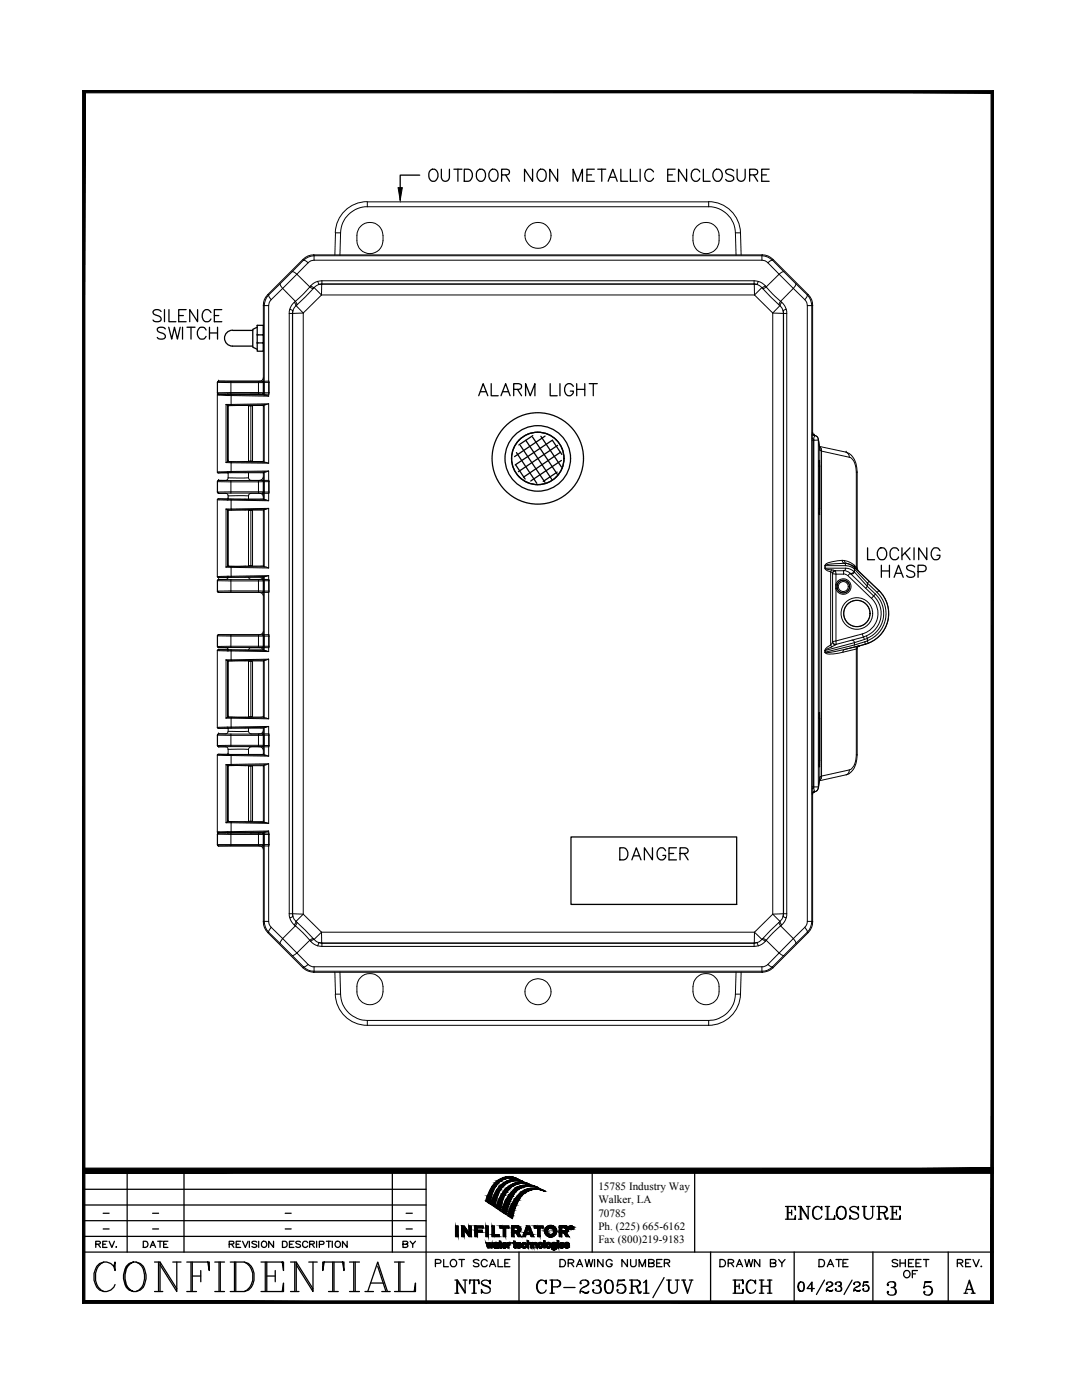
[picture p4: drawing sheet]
<svg xmlns="http://www.w3.org/2000/svg" width="216mm" height="279mm" viewBox="0 0 216 279" stroke-linecap="round" stroke-linejoin="round" font-family="sans-serif">
<defs><g id="words">
<g font-size="2.2">
<text x="119.4" y="237.5">15785 Industry Way</text>
<text x="119.4" y="240.1">Walker, LA</text>
<text x="119.4" y="242.8">70785</text>
<text x="119.4" y="245.5">Ph. (225) 665-6162</text>
<text x="119.4" y="248.1">Fax (800)219-9183</text>
</g>
</g></defs>
<g fill="#000" stroke="#000" stroke-width=".2">
<path d="M79.4 37.5h.9l-.4 2.4zM99.7 239.2h.7zM101.4 234.9h.6zM102.4 235.4h.7zM102.9 236.1h2.2zM103.1 235.3l.5 .2zM103.9 235.7l.5 .1zM103.6 236h.8zM104.9 236.5h.7zM105.8 237.2h1.5zM108.2 237.5l.6 .3zM97.7 240.2h.1z"/>
<path d="M98.6 240.7h.2l-.1 .2zM98.7 249h.3zM98.7 249h.2zM98.9 248h.2zM99 248.9h.5zM99.7 241.5h.1zM100 248.8h.1zM100.6 242.2h.5l-.1 .2zM100.6 248h.1zM100.6 249.1h.1zM101.4 242.2h1.1l-.1 .4zM103.5 249.1h.1z"/>
<path d="M103.5 248h.1zM104.5 248h.2zM106.8 248h.1zM110.4 249h.2zM110.4 249.5h.3zM110.4 249h.1zM112 248h.2zM112 249.1h.2zM113 249.1h.2zM113 248h.2zM113.6 244.8h.2zM113.7 244.8h.1z"/>
<path d="M114 245.3h.2zM114 245h.1zM114.1 245.2h.2zM114.2 245.1h.1z"/>
<path d="M16.4 18l.5 .5h180.9zM16.4 18h181.9l-.5 .5z"/>
<path d="M198.3 18l-.5 .5v241.1zM198.3 18v242.1l-.5-.5z"/>
<path d="M16.4 233.1v1.1l181.9-1.1zM16.4 234.2l181.9-1.1v1.1z"/>
<path d="M97 239.7l.8 .5 .1-.5zM97 239.7l.8 .5z"/>
<path d="M97.2 238.9l.7 .8 .2-.8zM97.2 238.9l.7 .8h-.9z"/>
<path d="M97.3 238.7l.8 .2v-.2zM97.3 238.7l.8 .2h-.9z"/>
<path d="M97.7 237.7l.4 1 .3-1zM97.7 237.7l.4 1h-.8z"/>
<path d="M97.8 237.6h.7zM97.8 237.6l.6 .1z"/>
<path d="M98.2 236.8l.3 .8 .4-.8zM98.2 236.8l.3 .8h-.7z"/>
<path d="M98.2 236.8h.7zM98.2 236.8h.7z"/>
<path d="M98.2 239.6l.7 .7 .1-.7zM98.2 239.6l.7 .7h-1z"/>
<path d="M98.3 239.3l.7 .3 .1-.3zM98.3 239.3l.7 .3h-.8z"/>
<path d="M98.7 236.2l.2 .6 .4-.6zM98.7 236.2l.2 .6h-.7z"/>
<path d="M98.7 238.4h.7zM98.7 238.4h.7z"/>
<path d="M98.7 238.4l.4 .9 .3-.9zM98.7 238.4l.4 .9h-.8z"/>
<path d="M98.8 236.1l.5 .1 .2-.1zM98.8 236.1l.5 .1h-.6z"/>
<path d="M99.1 235.8l.4 .3 .3-.3zM99.1 235.8l.4 .3h-.7z"/>
<path d="M99.1 237.5l.3 .9 .4-.9zM99.1 237.5l.3 .9h-.7z"/>
<path d="M99.2 237.4h.7zM99.2 237.4l.6 .1z"/>
<path d="M99.3 235.7l.5 .1 .2-.1zM99.1 235.8l.2-.1 .5 .1z"/>
<path d="M99.5 236.9l.4 .5 .3-.5zM99.5 236.9l.4 .5h-.7z"/>
<path d="M99.3 239.9l.9 .2v-.2zM99.3 239.9l.9 .2h-.9z"/>
<path d="M99.7 236.7l.5 .2 .2-.2zM99.7 236.7l.5 .2h-.7z"/>
<path d="M99.6 239.2l.6 .7 .2-.7zM99.6 239.2l.6 .7h-.9z"/>
<path d="M99.7 235.4l.3 .3 .5-.3zM99.3 235.7l.4-.3 .3 .3z"/>
<path d="M99.8 235.4h.8zM99.7 235.4h.8z"/>
<path d="M100 236.5l.4 .2 .3-.2zM99.7 236.7l.3-.2 .4 .2z"/>
<path d="M100 238.5l.4 .7 .3-.7zM100 238.5l.4 .7h-.7zM99.6 239.2h.8z"/>
<path d="M100.1 238.3l.6 .2 .2-.2zM100.1 238.3l.6 .2h-.7z"/>
<path d="M100.4 237.9l.5 .4 .2-.4zM100.4 237.9l.5 .4h-.8z"/>
<path d="M100.4 236.2l.3 .3 .4-.3zM100 236.5l.4-.3 .3 .3z"/>
<path d="M100.2 235.2l.4 .2 .6-.2zM99.8 235.4l.4-.2 .4 .2z"/>
<path d="M100.5 236.1h.7zM100.4 236.2h.7z"/>
<path d="M100.5 237.7l.6 .2 .1-.2zM100.5 237.7l.6 .2h-.7z"/>
<path d="M100.8 237.4l.4 .3 .3-.3zM100.8 237.4l.4 .3h-.7z"/>
<path d="M100.3 235.1h1.3zM100.2 235.2h1z"/>
<path d="M101 237.2l.5 .2 .2-.2zM101 237.2l.5 .2h-.7z"/>
<path d="M100.4 235.1h1.4zM100.3 235.1h1.3z"/>
<path d="M100.8 239.7l.8 .7 .2-.7zM100.8 239.7l.8 .7h-1z"/>
<path d="M101 235.8l.2 .3 .7-.3zM100.5 236.1l.5-.3 .2 .3z"/>
<path d="M101.2 237l.5 .2 .2-.2zM101.2 237l.5 .2h-.7z"/>
<path d="M101.4 234.9h1zM100.8 234.9h1.6z"/>
<path d="M101 239.3l.8 .4 .2-.4zM101 239.3l.8 .4h-1z"/>
<path d="M102.1 237.9h.8zM102.1 237.9h.8z"/>
<path d="M101.2 235.7l.7 .1 .3-.1zM101 235.8l.2-.1 .7 .1z"/>
<path d="M101.5 236.8l.4 .2 .4-.2zM101.2 237l.3-.2 .4 .2z"/>
<path d="M101.4 238.7l.6 .6 .3-.6zM101.4 238.7l.6 .6h-1z"/>
<path d="M100.8 234.9l1.7 .1zM100.8 235h1.7z"/>
<path d="M101.7 236.7h.7zM101.5 236.8h.8z"/>
<path d="M100.8 235l2 .1-.3-.1zM100.4 235.1l.4-.1 2 .1z"/>
<path d="M101.3 235.7h1.2zM101.2 235.7h1z"/>
<path d="M101.6 238.4l.7 .3 .2-.3zM101.6 238.4l.7 .3h-.9z"/>
<path d="M101.8 235.1h1.1zM101.8 235.1h1.1z"/>
<path d="M102.4 235.1h.5zM102.4 235.1h.5z"/>
<path d="M102.5 235.1l.6 .1zM102.5 235.1l.6 .1z"/>
<path d="M102.1 237.9l.4 .5 .4-.5zM102.1 237.9l.4 .5h-.9z"/>
<path d="M102.1 236.4l.3 .3 .6-.3zM101.7 236.7l.4-.3 .3 .3z"/>
<path d="M102.4 235.4l1.2 .1zM101.8 235.5h1.8z"/>
<path d="M102.2 236.4h.9zM102.1 236.4h.9z"/>
<path d="M102.8 235.2l.4 .1zM102.8 235.2l.4 .1z"/>
<path d="M101.4 235.6h1.7zM101.3 235.7h1.2z"/>
<path d="M102.5 237.4l.4 .5 .5-.5zM102.5 237.4l.4 .5h-.8z"/>
<path d="M102.6 239.5l.6 .7 .3-.7zM102.6 239.5l.6 .7h-1z"/>
<path d="M101.8 235.5h1.9zM101.7 235.5h2z"/>
<path d="M101.7 235.5l2.2 .1zM101.5 235.6h2.4z"/>
<path d="M102.8 239.3l.7 .2 .2-.2zM102.8 239.3l.7 .2h-.9z"/>
<path d="M103.7 236.7h1.7zM103.7 236.7h1.7z"/>
<path d="M102.6 236.2l.5 .2 .7-.2zM102.2 236.4l.4-.2 .5 .2z"/>
<path d="M103.9 235.7l.5 .1zM104.2 235.8l.3 .1z"/>
<path d="M101.5 235.6h2.5zM101.4 235.6h2.6z"/>
<path d="M103.1 235.6l1 .1zM103.1 235.6l1 .1z"/>
<path d="M102.9 237.1h1.1zM102.9 237.1h1.1z"/>
<path d="M102.9 237.1l.5 .3 .6-.3zM102.9 237.1l.5 .3h-.9z"/>
<path d="M103.5 235.7h.7zM103.5 235.7h.7z"/>
<path d="M103.3 238.6l.8 .1zM103.3 238.6l.8 .1z"/>
<path d="M103.3 238.7l.4 .6 .4-.6zM103.3 238.7l.4 .6h-.9z"/>
<path d="M103.8 235.7h.4zM103.8 235.7h.4z"/>
<path d="M103.6 236h1.1zM103.4 236h1.3z"/>
<path d="M102.7 236.2h1.8zM102.6 236.2h1.2z"/>
<path d="M103.8 238.2l.3 .4 .6-.4zM103.3 238.6l.5-.4 .3 .4z"/>
<path d="M103.4 236.8l.6 .3 .7-.3zM102.9 237.1l.5-.3 .6 .3z"/>
<path d="M103.4 236l1.7 .1zM102.9 236.1l.5-.1 1.7 .1zM102.8 236.1h2.3z"/>
<path d="M104.9 236.5h.7zM104.9 236.5h.7z"/>
<path d="M103.5 236.8h1.5zM103.4 236.8h1.3z"/>
<path d="M102.8 236.1l2.4 .1zM102.7 236.2h2.5z"/>
<path d="M104.1 237.9l.6 .3 .4-.3zM104.1 237.9l.6 .3h-.9z"/>
<path d="M104.5 236.2h.8zM104.5 236.2h.8z"/>
<path d="M104.7 236.2l.8 .1zM104.7 236.2l.8 .1zM105.3 236.3h.2zM105.3 236.3h.2z"/>
<path d="M104.3 237.8h1zM104.1 237.9h1z"/>
<path d="M103.7 236.7h1.7zM103.5 236.8h1.5z"/>
<path d="M105.3 236.3l.3 .1zM105.3 236.3l.3 .1z"/>
<path d="M104.9 236.5l1.2 .1zM104.2 236.6h1.9z"/>
<path d="M105.5 236.4l.3 .1zM105.5 236.4l.3 .1z"/>
<path d="M104.8 237.5l.5 .3 .7-.3zM104.3 237.8l.5-.3 .5 .3z"/>
<path d="M104.8 237.5h1.3zM104.8 237.5h1.2z"/>
<path d="M104.2 236.6h2zM104.2 236.6h2z"/>
<path d="M104.2 236.6l2.5 .1zM103.7 236.7h3z"/>
<path d="M105.4 236.7h1.3zM105.4 236.7h1.3z"/>
<path d="M105.5 236.7l1.2 .1zM105.5 236.7l1.2 .1z"/>
<path d="M106.1 236.8h.8zM106.1 236.8h.8z"/>
<path d="M105.1 237.3l1 .2 .6-.2zM104.8 237.5l.3-.2 1 .2z"/>
<path d="M105.2 237.3h1.5zM105.1 237.3h1.6z"/>
<path d="M106.5 236.8h.5zM106.5 236.8h.5z"/>
<path d="M105.8 237.2h1.6zM105.6 237.2h1.8z"/>
<path d="M105.6 237.2l2.3 .1zM105.2 237.3l.4-.1 2.3 .1z"/>
<path d="M106.8 236.8l.7 .3zM106.8 236.8l.7 .3z"/>
<path d="M106.7 237.3h1.2zM106.7 237.3h1.2z"/>
<path d="M107.5 237.3l.6 .1zM107.5 237.3l.6 .1z"/>
<path d="M107.7 237.4l.6 .1zM107.7 237.4l.6 .1z"/>
<path d="M108.2 237.5l.6 .3zM108.7 237.8h.2z"/>
<path d="M16.9 18.5l-.5 241.6 .5-.5zM16.4 18l.5 .5-.5 241.6z"/>
<path d="M90.9 244.7l.5 2.1v-2.1zM90.9 244.7l.5 2.1h-.5z"/>
<path d="M92.1 245.3l.5 1.5v-1.5zM92.1 245.3l.5 1.5h-.5z"/>
<path d="M92.1 244.7l1 .6-.5-.6zM92.1 244.7l1 .6h-1z"/>
<path d="M92.6 245.3l1 .8-.5-.8zM92.6 245.3l1 .8h-.5z"/>
<path d="M93.1 246.1h.5zM93.1 246.1h.5z"/>
<path d="M93.6 244.7l.4 1.4v-1.4zM93.6 244.7l.4 1.4h-.4z"/>
<path d="M93.6 246.1h.4zM93.6 246.1h.4z"/>
<path d="M93.1 246.1l.9 .7v-.7zM93.1 246.1l.9 .7h-.4z"/>
<path d="M94.8 245.1l.5 .4v-.4zM94.8 245.1l.5 .4h-.5z"/>
<path d="M94.8 245.9l.5 .9v-.9zM94.8 245.9l.5 .9h-.5z"/>
<path d="M94.8 245.5l1.4 .4v-.4zM94.8 245.5l1.4 .4h-1.4z"/>
<path d="M94.8 244.7l1.6 .4v-.4zM94.8 244.7l1.6 .4h-1.6z"/>
<path d="M97.2 248.7h.2zM97.2 248.7h.2z"/>
<path d="M97 248l.4 .7-.1-.7zM97 248l.4 .7h-.2z"/>
<path d="M97 244.7l.4 2.1v-2.1zM97 244.7l.4 2.1h-.4z"/>
<path d="M97.4 248.7h.2zM97.4 248.7h.2z"/>
<path d="M97.2 248.7l.4 .3v-.3zM97.2 248.7l.4 .3h-.3z"/>
<path d="M97.5 248.4l.1 .3 .1-.3zM97.5 248.4l.1 .3h-.2z"/>
<path d="M97.6 248l.3 .4-.1-.4zM97.6 248l.3 .4h-.4z"/>
<path d="M97.7 248.4l.3 .3-.1-.3zM97.7 248.4l.3 .3h-.2z"/>
<path d="M97.8 248.7l.3 .3 .1-.3zM97.8 248.7l.3 .3h-.2z"/>
<path d="M98.2 248v.7l.2-.7zM98.2 248v.7h-.2z"/>
<path d="M98.5 248.7h.3zM98.5 248.7h.3zM98.5 248.7h.3zM98.5 248.7h.3z"/>
<path d="M98.5 248.7h.2zM98.5 248.7h.2zM98.5 248.7h.2zM98.5 248.7h.2z"/>
<path d="M98.5 248.8h.3zM98.5 248.8h.3z"/>
<path d="M98.5 248.8h.3zM98.5 248.8h.3z"/>
<path d="M98.5 248.9h1zM98.5 248.9h1z"/>
<path d="M98.5 248.6h.3zM98.5 248.6h.3z"/>
<path d="M98.6 248.3h.2zM98.6 248.3h.2z"/>
<path d="M98.6 248.9h.9zM98.6 248.9h.9z"/>
<path d="M98.6 249h.5zM98.6 249h.5z"/>
<path d="M98.2 244.7l.5 1.7v-1.7zM98.2 244.7l.5 1.7h-.5z"/>
<path d="M98.5 248.7h.2zM98.5 248.7h.2z"/>
<path d="M98.5 248.7l.2 .1zM98.5 248.7l.2 .1z"/>
<path d="M98.7 249h.3zM98.7 249h.3z"/>
<path d="M98.6 248.3l.2 .1zM98.6 248.3l.2 .1z"/>
<path d="M98.5 248.6h.3zM98.5 248.6h.3z"/>
<path d="M98.5 248.6l.3 .1zM98.5 248.6l.3 .1z"/>
<path d="M98.5 248.7h.3zM98.5 248.7h.2z"/>
<path d="M98.5 248.8h.3zM98.5 248.8h.3z"/>
<path d="M98.5 248.8h.3zM98.5 248.8h.3z"/>
<path d="M98.6 248.2h.2zM98.6 248.2h.3z"/>
<path d="M98.6 248.2l.2 .1zM98.6 248.2l.2 .1z"/>
<path d="M98.6 248.3h.2zM98.6 248.3h.2z"/>
<path d="M98.5 248.8h.3zM98.5 248.8h.3z"/>
<path d="M98.5 248.8l.3 .1zM98.5 248.8l.3 .1z"/>
<path d="M97.9 240.3l.9 .4 .1-.4zM97.9 240.3l.9 .4z"/>
<path d="M98.6 248.2h.3zM98.6 248.2h.3z"/>
<path d="M98.6 248.2h.3zM98.6 248.2h.3z"/>
<path d="M98.5 248.6h.4zM98.5 248.6h.4z"/>
<path d="M98.5 248.6h.4zM98.5 248.6h.3zM98.5 248.6h.3zM98.5 248.6h.3z"/>
<path d="M98.5 248.9h.4zM98.5 248.9h.4z"/>
<path d="M98.6 248.2h.3zM98.6 248.2h.3zM98.6 248.2h.3zM98.6 248.2h.3z"/>
<path d="M98.5 248.9h.4zM98.5 248.9h.4z"/>
<path d="M98.6 248.2h.3zM98.6 248.2h.4z"/>
<path d="M99 248.2h.4zM99 248.2h.4z"/>
<path d="M99 248.8h.5zM99 248.8h.5z"/>
<path d="M98.7 249h.3zM98.7 249h.3z"/>
<path d="M98.9 248h.2zM98.9 248h.2z"/>
<path d="M99.1 248.2h.3zM99.1 248.2h.3z"/>
<path d="M98.7 249h.4zM98.7 249h.3z"/>
<path d="M98.9 248h.3zM98.9 248h.3z"/>
<path d="M98.6 248.6h.5zM98.6 248.6h.6z"/>
<path d="M98.6 248.6h.5zM98.5 248.6h.6z"/>
<path d="M98.6 249h.5zM98.6 249h.5z"/>
<path d="M98.9 248h.3zM98.8 248h.4z"/>
<path d="M99.2 248.3h.2zM99.2 248.3h.2z"/>
<path d="M98.6 248.9h.6zM98.6 248.9h.6z"/>
<path d="M98.6 248.9h.6zM98.6 248.9l.5 .1z"/>
<path d="M98.8 248h.4zM98.8 248h.4z"/>
<path d="M99.2 248.9h.3zM99.2 248.9h.3z"/>
<path d="M99.2 249h.3zM99.2 249h.3z"/>
<path d="M98.8 248l.5 .1zM98.8 248l.5 .1z"/>
<path d="M99.2 249h.2zM99.2 249h.2z"/>
<path d="M98.7 248.1h.6zM98.7 248.1h.6z"/>
<path d="M98.7 248.1h.6zM98.7 248.1h.6z"/>
<path d="M98.7 248.1h.7zM98.7 248.1h.7z"/>
<path d="M98.7 248.1l.7 .1zM98.7 248.1l.7 .1z"/>
<path d="M99 248.2h.4zM99 248.2h.4z"/>
<path d="M99 248.2h.4zM99 248.2h.4z"/>
<path d="M99 248.2h.4zM99 248.2h.4z"/>
<path d="M99.1 248.2h.3zM99.1 248.2h.3z"/>
<path d="M99.1 248.2l.3 .1zM99.1 248.2l.3 .1z"/>
<path d="M99.1 248.3h.3zM99.1 248.3h.3z"/>
<path d="M99.2 248.3l.2 .1zM99.2 248.3l.2 .1z"/>
<path d="M99.2 248.4h.2zM99 248.4h.4z"/>
<path d="M99 248.4h.4zM98.9 248.4h.5z"/>
<path d="M98.9 248.4h.5zM98.8 248.4h.6z"/>
<path d="M98.8 248.4h.6zM98.8 248.4h.6z"/>
<path d="M98.8 248.4l.6 .1zM98.7 248.5h.7z"/>
<path d="M98.7 248.5h.7zM98.7 248.5h.7z"/>
<path d="M98.7 248.5h.7zM98.7 248.5h.7z"/>
<path d="M98.7 248.5h.7zM98.7 248.5h.7z"/>
<path d="M98.6 248.5l.8 .1zM98.6 248.5l.8 .1z"/>
<path d="M99.2 248.6l.2 .1v-.1zM99.2 248.6l.2 .1h-.2z"/>
<path d="M99.2 248.7l.2 .1zM99.2 248.7l.2 .1z"/>
<path d="M99.1 248.8h.3zM99.1 248.8h.3z"/>
<path d="M99.1 248.8h.3zM99 248.8h.4z"/>
<path d="M99.2 249l.2 .1zM99.2 249l.2 .1z"/>
<path d="M99.2 249.1h.2zM99.2 249.1h.2z"/>
<path d="M99.2 249h.3zM99.2 249h.2z"/>
<path d="M99.5 248.2h.4zM99.5 248.2h.4z"/>
<path d="M99 248.8l.5 .1zM99 248.8l.5 .1zM98.9 248.9h.6z"/>
<path d="M98.9 248.9h.6zM98.9 248.9h.6z"/>
<path d="M98.5 248.9h1zM98.5 248.9h1z"/>
<path d="M98.5 248.9h1zM98.5 248.9h1z"/>
<path d="M99.2 248.9l.3 .1zM99.2 248.9l.3 .1z"/>
<path d="M99.2 249h.3zM99.2 249h.3z"/>
<path d="M98.2 246.4l1.4 .4v-.4zM98.2 246.4l1.4 .4h-1.4z"/>
<path d="M99.7 248h.4zM99.7 248h.4z"/>
<path d="M99.7 248.7h.2zM99.7 248.7h.2z"/>
<path d="M99.7 248.8h.2zM99.7 248.8h.2z"/>
<path d="M99.7 248.8h.3zM99.7 248.8h.3z"/>
<path d="M99.7 248.8h.3zM99.7 248.8h.3z"/>
<path d="M99.7 248.8h.3zM99.7 248.8h.3z"/>
<path d="M99.7 248.9h.4zM99.7 248.9h.4z"/>
<path d="M99.7 248.9h.4zM99.7 248.9h.4z"/>
<path d="M99.8 245.1h1.1zM99.8 245.1h1.1z"/>
<path d="M99.8 249h.3zM99.8 249h.3z"/>
<path d="M99.7 247.7l.2 .3v-.3zM99.7 247.7l.2 .3h-.2z"/>
<path d="M99.7 248.2l.2 .5v-.5zM99.7 248.2l.2 .5h-.2z"/>
<path d="M99.7 248.7l.2 .1zM99.7 248.7l.2 .1z"/>
<path d="M99.7 248.8h.2zM99.7 248.8h.2z"/>
<path d="M99 241l.8 .5 .2-.5zM99 241l.8 .5z"/>
<path d="M99.7 248.8h.3zM99.7 248.8h.3z"/>
<path d="M99.7 248.8h.3zM99.7 248.8h.3z"/>
<path d="M100 248.8h.1zM100 248.8h.1z"/>
<path d="M99.5 248l.6 .2v-.2zM99.5 248l.6 .2h-.6z"/>
<path d="M99.7 248.8l.4 .1zM99.7 248.8l.4 .1z"/>
<path d="M99.7 248.9h.4zM99.7 248.9h.4z"/>
<path d="M99.7 248.9l.4 .1zM99.7 248.9l.4 .1z"/>
<path d="M99.8 249h.3zM99.8 249h.3z"/>
<path d="M99.3 240.1l.7 .9 .2-.9zM99.3 240.1l.7 .9h-1z"/>
<path d="M100.2 248.3h.3zM100.2 248.3h.3z"/>
<path d="M100.2 248.8h.3zM100.2 248.8h.3z"/>
<path d="M100.3 248.2h.3zM100.3 248.2h.3z"/>
<path d="M100.3 248.9h.8zM100.3 248.9h.8z"/>
<path d="M100.3 248.9h.8zM100.3 248.9h.8z"/>
<path d="M100.4 249h.5zM100.4 249h.5z"/>
<path d="M100.2 248.4h.2zM100.2 248.4h.2z"/>
<path d="M100.2 248.6l.2 .1zM100.2 248.6l.2 .1z"/>
<path d="M100.2 248.7h.2zM100.2 248.7h.2z"/>
<path d="M100.2 248.3l.3 .1zM100.2 248.3l.3 .1z"/>
<path d="M100.2 248.4h.3zM100.2 248.4h.3z"/>
<path d="M100.2 248.4h.3zM100.2 248.4h.2z"/>
<path d="M100.2 248.7h.3zM100.2 248.7h.3z"/>
<path d="M100.2 248.7h.3zM100.2 248.7h.3z"/>
<path d="M100.2 248.7h.3zM100.2 248.7h.3z"/>
<path d="M100.2 248.7l.3 .1zM100.2 248.7l.3 .1z"/>
<path d="M100.5 249h.4zM100.5 249h.4z"/>
<path d="M100.2 248.3h.3zM100.2 248.3h.3z"/>
<path d="M100.2 248.8h.4zM100.2 248.8h.4z"/>
<path d="M100.3 248.2h.3zM100.3 248.2h.3z"/>
<path d="M100.3 248.2h.3zM100.3 248.2l.2 .1z"/>
<path d="M100.2 248.8h.4zM100.2 248.8h.4z"/>
<path d="M100.3 248.2h.3zM100.3 248.2h.3z"/>
<path d="M100.3 248.8l.3 .1zM100.3 248.8l.3 .1z"/>
<path d="M100.3 248.2h.3zM100.3 248.2h.4z"/>
<path d="M100.7 248.2h.4zM100.7 248.2h.4z"/>
<path d="M100.7 248.9h.4zM100.7 248.9h.4z"/>
<path d="M100.3 248.9h.4zM100.3 248.9h.4z"/>
<path d="M100.6 248h.2zM100.6 248h.2z"/>
<path d="M100.6 248l.2 .1zM100.6 248l.2 .1z"/>
<path d="M100.6 249.1h.2zM100.6 249.1h.1z"/>
<path d="M100.5 248.1h.4zM100.5 248.1h.4z"/>
<path d="M100.5 248.1h.4zM100.4 248.1h.5z"/>
<path d="M100.9 248.3h.2zM100.9 248.3h.2z"/>
<path d="M100.9 248.8h.2zM100.9 248.8h.2z"/>
<path d="M100.5 249h.4zM100.5 249l.3 .1z"/>
<path d="M100.4 245.1l.5 1.7v-1.7zM100.4 245.1l.5 1.7h-.5z"/>
<path d="M100.9 248.4h.2zM100.9 248.4h.2z"/>
<path d="M100.4 248.1h.5zM100.4 248.1h.5z"/>
<path d="M100.4 248.1h.6zM100.4 248.1h.6z"/>
<path d="M100.4 249h.5zM100.4 249h.5z"/>
<path d="M100.3 248.1h.7zM100.3 248.1h.7z"/>
<path d="M100.3 248.9h.7zM100.3 248.9h.7z"/>
<path d="M100.3 248.9h.7zM100.3 248.9l.6 .1z"/>
<path d="M100.3 248.1l.8 .1zM100.3 248.1l.8 .1z"/>
<path d="M100.3 248.2h.8zM100.3 248.2h.8z"/>
<path d="M100.7 248.2h.4zM100.7 248.2h.4z"/>
<path d="M100.7 248.2h.4zM100.7 248.2h.4z"/>
<path d="M100.7 248.8l.4 .1zM100.7 248.8l.4 .1z"/>
<path d="M100.3 248.9h.8zM100.3 248.9h.7z"/>
<path d="M100.8 248.2h.3zM100.8 248.2h.3z"/>
<path d="M100.8 248.2h.3zM100.8 248.2h.3z"/>
<path d="M100.8 248.2l.3 .1zM100.8 248.2l.3 .1z"/>
<path d="M100.8 248.3h.3zM100.8 248.3h.3z"/>
<path d="M100.9 248.8h.2zM100.9 248.8h.2z"/>
<path d="M100.8 248.8h.3zM100.8 248.8h.3z"/>
<path d="M100.8 248.8h.3zM100.7 248.8h.4z"/>
<path d="M100.1 241.8l1 .4v-.4zM100.1 241.8l1 .4h-.5z"/>
<path d="M100.9 248.3l.2 .1zM100.9 248.3l.2 .1z"/>
<path d="M100.9 248.4h.2zM100.9 248.4h.2z"/>
<path d="M100.9 248.4h.2zM100.9 248.4h.2z"/>
<path d="M100.2 248.4l1 .1zM100.2 248.4l1 .1z"/>
<path d="M100.9 248.7h.2zM100.9 248.7h.2z"/>
<path d="M100.9 248.7h.2zM100.9 248.7l.2 .1z"/>
<path d="M100.2 248.5l1 .1zM100.2 248.5l1 .1z"/>
<path d="M100.2 241.4l.9 .4 .1-.4zM100.2 241.4l.9 .4h-1z"/>
<path d="M100.4 240.7l.8 .7 .2-.7zM100.4 240.7l.8 .7h-1z"/>
<path d="M101.4 242.2l-.1 .4h1.1zM101.3 242.6h1.1l-.2 .6z"/>
<path d="M99.8 244.7l1.7 .4v-.4zM99.8 244.7l1.7 .4h-1.7z"/>
<path d="M101.5 248.1h.4zM101.5 248.1h.4z"/>
<path d="M101.3 248l.2 .1zM101.3 248l.2 .1z"/>
<path d="M101.3 248.4l.2 .1zM101.3 248.4l.2 .1z"/>
<path d="M101.3 248.5l.2 .1zM101.3 248.5l.2 .1z"/>
<path d="M101.3 248.6l.2 .4v-.4zM101.3 248.6l.2 .4h-.2z"/>
<path d="M100.6 240.4l.8 .3 .2-.3zM100.6 240.4l.8 .3h-1z"/>
<path d="M101.3 248.4h.3zM101.3 248.4h.3z"/>
<path d="M101.3 248.4h.3zM101.3 248.4h.2z"/>
<path d="M101.6 248h.3zM101.6 248h.3z"/>
<path d="M101.3 248.3h.3zM101.3 248.3l.3 .1z"/>
<path d="M101.3 248.3h.4zM101.3 248.3h.3z"/>
<path d="M101.3 248.2h.4zM101.3 248.2l.4 .1z"/>
<path d="M101.7 248h.2zM101.7 248h.2z"/>
<path d="M101.7 248h.2zM101.7 248h.2z"/>
<path d="M101.6 248l.3 .1zM101.6 248l.3 .1z"/>
<path d="M101.6 248.1h.3zM101.6 248.1h.3z"/>
<path d="M101.3 248.1l.6 .1v-.1zM101.3 248.1l.6 .1h-.6z"/>
<path d="M102.1 245.6h.4zM102.1 245.6h.4z"/>
<path d="M102.1 245.6h1.7zM102.1 245.6h1.7z"/>
<path d="M102.4 248.2h.4zM102.4 248.2h.4z"/>
<path d="M102.1 245l.4 .6v-.6zM102.1 245l.4 .6h-.4z"/>
<path d="M102.1 246l.4 .8v-.8zM102.1 246l.4 .8h-.4z"/>
<path d="M102.5 248h.5zM102.5 248h.5z"/>
<path d="M102.5 248.7h.3zM102.5 248.7h.3z"/>
<path d="M102.5 248.8h.3zM102.5 248.8h.3z"/>
<path d="M102.5 248.8h.3zM102.5 248.8h.3z"/>
<path d="M102.5 248.8h.4zM102.5 248.8h.4z"/>
<path d="M102.6 248.9h.4zM102.6 248.9h.4z"/>
<path d="M101.6 241.5l.9 .7 .1-.7zM101.6 241.5l.9 .7h-1.1z"/>
<path d="M101.7 241.2l.9 .3 .2-.3zM101.7 241.2l.9 .3h-1z"/>
<path d="M102.5 247.7l.3 .3v-.3zM102.5 247.7l.3 .3h-.3z"/>
<path d="M102.5 248.2l.3 .5v-.5zM102.5 248.2l.3 .5h-.3z"/>
<path d="M102.5 248.7l.3 .1zM102.5 248.7l.3 .1z"/>
<path d="M102.5 248.8h.3zM102.5 248.8h.3z"/>
<path d="M102.5 248.8h.4zM102.5 248.8h.4z"/>
<path d="M102.5 248.8h.4zM102.5 248.8h.4z"/>
<path d="M102.4 248l.6 .2v-.2zM102.4 248l.6 .2h-.6z"/>
<path d="M102.5 248.8l.5 .1zM102.5 248.8l.5 .1z"/>
<path d="M102.5 248.9h.5zM102.5 248.9h.5z"/>
<path d="M102.6 248.9h.4zM102.6 248.9h.4z"/>
<path d="M102.6 248.9l.4 .1zM102.6 248.9l.4 .1z"/>
<path d="M102.6 249h.4zM102.6 249h.4z"/>
<path d="M102.7 249h.3zM102.7 249h.3z"/>
<path d="M102 240.5l.8 .7 .3-.7zM102 240.5l.8 .7h-1.1z"/>
<path d="M103.1 248.3h.3zM103.1 248.3h.3z"/>
<path d="M103.1 248.7h.2zM103.1 248.7h.2z"/>
<path d="M103.1 248.8h.3zM103.1 248.8h.3z"/>
<path d="M103.1 248.9h.8zM103.1 248.9h.8z"/>
<path d="M103.1 248.9h.8zM103.1 248.9h.8z"/>
<path d="M102.2 240.2l.9 .3 .1-.3zM102.2 240.2l.9 .3h-1.1z"/>
<path d="M103.2 248.9h.7zM103.2 248.9h.7z"/>
<path d="M103.3 245.6h.6zM103.3 245.6h.6z"/>
<path d="M103.1 248.4h.2zM103.1 248.4h.2z"/>
<path d="M103.1 248.6l.2 .1zM103.1 248.6l.2 .1z"/>
<path d="M103.1 248.7h.2zM103.1 248.7h.2z"/>
<path d="M103.1 248.3l.2 .1zM103.1 248.3l.2 .1z"/>
<path d="M103.1 248.4h.2zM103.1 248.4h.2z"/>
<path d="M103.1 248.4h.2zM103.1 248.4h.2z"/>
<path d="M103.1 248.7h.2zM103.1 248.7h.2z"/>
<path d="M103.1 248.7h.2zM103.1 248.7h.2z"/>
<path d="M103.1 248.7l.3 .1zM103.1 248.7l.3 .1z"/>
<path d="M103.3 249h.4zM103.3 249h.4z"/>
<path d="M103.4 245.3h.5zM103.4 245.3h.5z"/>
<path d="M103.4 245.4h.5zM103.4 245.4h.5z"/>
<path d="M103.1 248.3h.3zM103.1 248.3h.2z"/>
<path d="M103.1 248.8h.3zM103.1 248.8h.3z"/>
<path d="M102.1 244.7h1.3zM102.1 244.7h1.3z"/>
<path d="M102.1 244.7h1.5zM102.1 244.7h1.5z"/>
<path d="M103.1 248.2h.3zM103.1 248.2h.4z"/>
<path d="M103.1 248.2h.3zM103.1 248.2l.3 .1z"/>
<path d="M102.1 245.9l1.4 .1zM102.1 245.9l1.4 .1z"/>
<path d="M103.1 248.2h.4zM103.1 248.2h.4z"/>
<path d="M103.1 248.8h.4zM103.1 248.8h.4z"/>
<path d="M103.1 248.8l.4 .1zM103.1 248.8l.4 .1z"/>
<path d="M103 246l1 .8-.5-.8zM103 246l1 .8h-.6z"/>
<path d="M103.1 248.2h.4zM103.1 248.2h.5z"/>
<path d="M102.1 244.7l1.5 .1zM102.1 244.7l1.5 .1z"/>
<path d="M102.1 245.9h1.5zM102.1 245.9h1.4z"/>
<path d="M103.1 248.9h.5zM103.1 248.9h.5z"/>
<path d="M103.5 248h.1zM103.4 248h.2z"/>
<path d="M102.1 244.8l1.6 .1zM102.1 244.8l1.6 .1z"/>
<path d="M103.4 248l.3 .1zM103.4 248l.3 .1z"/>
<path d="M103.4 249.1h.2zM103.4 249.1h.2z"/>
<path d="M102.1 245.9h1.6zM102.1 245.9h1.5z"/>
<path d="M102.1 244.9l1.7 .1zM102.1 244.9l1.7 .1z"/>
<path d="M103.4 248.1h.4zM103.3 248.1h.5z"/>
<path d="M103.7 248.3h.3zM103.7 248.3h.3z"/>
<path d="M103.7 248.8h.3zM103.7 248.8h.3z"/>
<path d="M103.3 249h.4zM103.3 249l.3 .1z"/>
<path d="M102.1 245.8h1.7zM102.1 245.8l1.6 .1z"/>
<path d="M103.3 248.1h.5zM103.3 248.1h.5z"/>
<path d="M103.8 248.4h.2zM103.8 248.4h.2z"/>
<path d="M102.1 245h1.8zM102.1 245h1.8z"/>
<path d="M103.1 245.6h.7zM103.1 245.6h.7z"/>
<path d="M103.1 245.6h.7zM102.5 245.6h1.3z"/>
<path d="M102.1 245.6l1.7 .2v-.2zM102.1 245.6l1.7 .2h-1.7z"/>
<path d="M103.3 248.1h.5zM103.3 248.1h.5z"/>
<path d="M103.3 248.1h.6zM103.3 248.1h.6z"/>
<path d="M103.3 249h.5zM103.3 249h.5z"/>
<path d="M103.3 249h.5zM103.3 249h.4z"/>
<path d="M103.1 245l.8 .1zM103.1 245l.8 .1z"/>
<path d="M103.2 245.1h.7zM103.2 245.1h.7z"/>
<path d="M103.2 245.1h.7zM103.2 245.1h.7z"/>
<path d="M103.2 245.1h.7zM103.2 245.1h.7z"/>
<path d="M103.3 245.1h.6zM103.3 245.1h.6z"/>
<path d="M103.3 245.6h.6zM103.3 245.6h.6z"/>
<path d="M103.3 245.6h.6zM103.2 245.6h.7z"/>
<path d="M103.2 245.6h.7zM103.1 245.6h.7z"/>
<path d="M103.3 245.1l.6 .1zM103.3 245.1l.6 .1z"/>
<path d="M103.3 245.2h.6zM103.3 245.2h.6z"/>
<path d="M103.3 245.2l.6 .1zM103.3 245.2l.6 .1z"/>
<path d="M103.4 245.3h.5zM103.4 245.3h.5z"/>
<path d="M103.4 245.3l.5 .1zM103.4 245.3l.5 .1z"/>
<path d="M103.4 245.4h.5zM103.4 245.4h.5z"/>
<path d="M103.4 245.4l.5 .1zM103.4 245.4l.5 .1z"/>
<path d="M103.3 245.5h.6zM103.3 245.5h.6z"/>
<path d="M103.3 245.5h.6zM103.3 245.5l.6 .1z"/>
<path d="M103.2 248.1h.7zM103.2 248.1h.7z"/>
<path d="M103.2 248.1l.7 .1zM103.2 248.1l.7 .1z"/>
<path d="M103.2 248.9h.7zM103.2 248.9l.6 .1z"/>
<path d="M103.2 248.2h.7zM103.2 248.2h.7z"/>
<path d="M103.6 248.2h.3zM103.6 248.2h.3z"/>
<path d="M103.6 248.2h.3zM103.6 248.2h.3z"/>
<path d="M103.6 248.8l.3 .1zM103.6 248.8l.3 .1z"/>
<path d="M103.6 248.9h.3zM103.6 248.9h.3z"/>
<path d="M103.1 248.9h.8zM103.1 248.9h.8z"/>
<path d="M103.6 248.2h.4zM103.6 248.2h.4z"/>
<path d="M103.6 248.2h.4zM103.6 248.2h.4z"/>
<path d="M103.7 248.2l.3 .1zM103.7 248.2l.3 .1z"/>
<path d="M103.7 248.3h.3zM103.7 248.3h.3z"/>
<path d="M103.7 248.8h.3zM103.7 248.8h.3z"/>
<path d="M103.7 248.8h.3zM103.6 248.8h.4z"/>
<path d="M103.6 248.8h.4zM103.6 248.8h.3z"/>
<path d="M103.7 248.3l.3 .1zM103.7 248.3l.3 .1z"/>
<path d="M103.8 248.4h.2zM103.8 248.4h.2z"/>
<path d="M103.8 248.4h.2zM103.8 248.4h.2z"/>
<path d="M103.1 248.4l1 .1zM103.1 248.4l1 .1z"/>
<path d="M103.8 248.7h.2zM103.8 248.7h.2z"/>
<path d="M103.8 248.7h.2zM103.8 248.7l.2 .1z"/>
<path d="M103.1 248.5l1 .1zM103.1 248.5l1 .1z"/>
<path d="M104.1 248.4h.3zM104.1 248.4h.3z"/>
<path d="M104.2 248.3h.2zM104.2 248.3h.2z"/>
<path d="M104.2 248.8h.3zM104.2 248.8h.3z"/>
<path d="M104.2 248.2h.3zM104.2 248.2h.3z"/>
<path d="M104.2 248.9h.8zM104.2 248.9h.8z"/>
<path d="M104.2 248.9h.8zM104.2 248.9h.8z"/>
<path d="M104.3 248.1h.6zM104.3 248.1h.6z"/>
<path d="M104.3 249h.6zM104.3 249h.6z"/>
<path d="M104.1 248.4h.3zM104.1 248.4h.3z"/>
<path d="M104.1 248.4l.3 .2v-.2zM104.1 248.4l.3 .2h-.3z"/>
<path d="M104.1 248.6l.3 .1zM104.1 248.6l.3 .1z"/>
<path d="M104.1 248.7h.3zM104.1 248.7h.3z"/>
<path d="M104.4 248h.4zM104.4 248h.4z"/>
<path d="M104.2 248.3h.2zM104.2 248.3h.2z"/>
<path d="M104.2 248.3h.2zM104.2 248.3l.2 .1z"/>
<path d="M104.1 248.7h.3zM104.1 248.7h.3z"/>
<path d="M104.1 248.7h.3zM104.1 248.7h.3z"/>
<path d="M104.1 248.7h.3zM104.1 248.7h.3z"/>
<path d="M104.2 248.7l.3 .1zM104.2 248.7l.3 .1z"/>
<path d="M104.4 249h.4zM104.4 249h.4z"/>
<path d="M104.2 248.2h.3zM104.2 248.2h.3z"/>
<path d="M104.2 248.2h.3zM104.2 248.2l.2 .1z"/>
<path d="M104.2 248.8h.3zM104.2 248.8h.3z"/>
<path d="M104.2 248.8h.3zM104.2 248.8h.3z"/>
<path d="M104.2 248.2h.3zM104.2 248.2h.4z"/>
<path d="M104.2 248.2h.3zM104.2 248.2h.3z"/>
<path d="M104.2 248.8l.4 .1zM104.2 248.8l.4 .1z"/>
<path d="M104.2 248.2h.4zM104.2 248.2h.4z"/>
<path d="M104.2 248.9h.4zM104.2 248.9h.4z"/>
<path d="M104.7 248.2h.3zM104.7 248.2h.3z"/>
<path d="M104.5 249.1h.2zM104.5 249.1h.2z"/>
<path d="M104.5 249.1h.2zM104.5 249.1h.1z"/>
<path d="M104.5 248h.2zM104.5 248h.2z"/>
<path d="M104.5 248h.3zM104.4 248h.4z"/>
<path d="M104.4 248l.5 .1zM104.3 248.1h.6z"/>
<path d="M104.8 248.8h.2zM104.8 248.8h.2z"/>
<path d="M104.4 249h.4zM104.4 249l.3 .1z"/>
<path d="M104.3 248.1h.6zM104.3 248.1h.6z"/>
<path d="M104.3 249h.6zM104.3 249h.5z"/>
<path d="M104.3 248.1h.7zM104.2 248.1h.8z"/>
<path d="M104.3 248.9h.6zM104.3 248.9l.6 .1z"/>
<path d="M104.5 246.4l.3 .4 .2-.4zM104.5 246.4l.3 .4h-.5z"/>
<path d="M104.2 248.1l.8 .1zM104.2 248.1l.8 .1z"/>
<path d="M104.2 248.9h.8zM104.2 248.9h.7z"/>
<path d="M104.6 248.2h.4zM104.6 248.2h.4z"/>
<path d="M104.7 248.2h.3zM104.7 248.2h.3z"/>
<path d="M104.7 248.2h.3zM104.7 248.2h.3z"/>
<path d="M104.7 248.2l.3 .1zM104.7 248.2l.3 .1z"/>
<path d="M104.7 248.8l.3 .1zM104.7 248.8l.3 .1z"/>
<path d="M104.2 248.9h.8zM104.2 248.9h.8z"/>
<path d="M104.7 248.3h.3zM104.7 248.3h.3z"/>
<path d="M104.8 248.3h.2zM104.8 248.3h.2z"/>
<path d="M104.8 248.3l.2 .1zM104.8 248.3l.2 .1z"/>
<path d="M104.8 248.4h.3zM104.8 248.4h.3z"/>
<path d="M104.8 248.7l.2 .1zM104.8 248.7l.2 .1z"/>
<path d="M104.8 248.8h.2zM104.7 248.8h.3z"/>
<path d="M104.7 248.8h.3zM104.7 248.8h.3z"/>
<path d="M104.7 248.8h.3zM104.7 248.8h.3z"/>
<path d="M104.8 248.7h.3zM104.8 248.7h.2z"/>
<path d="M105 245.1l.1 .9 .3-.9zM105 245.1l.1 .9h-.5z"/>
<path d="M105.2 247.6l.3 .5v-.5zM105.2 247.6l.3 .5h-.3z"/>
<path d="M105.2 248.3l.3 .1zM105.2 248.3l.3 .1z"/>
<path d="M105.2 248.4l.3 .6v-.6zM105.2 248.4l.3 .6h-.3z"/>
<path d="M105.2 248.2h.3zM105.2 248.2h.4z"/>
<path d="M105.2 248.2l.3 .1zM105.2 248.2l.3 .1z"/>
<path d="M105.2 248.3h.3zM105.2 248.3h.3z"/>
<path d="M105.2 248.2h.4zM105.2 248.2h.4z"/>
<path d="M105.2 248.2h.4zM105.2 248.2h.4z"/>
<path d="M105.2 248.2h.4zM105.2 248.2h.5z"/>
<path d="M105.1 244.7l.7 .4-.1-.4zM105.1 244.7l.7 .4h-.8z"/>
<path d="M105.7 248.2h.4zM105.7 248.2h.4z"/>
<path d="M105.8 248.2h.3zM105.8 248.2h.3z"/>
<path d="M105.4 245.1l.8 .9-.4-.9zM105.4 245.1l.8 .9h-.5z"/>
<path d="M105.7 248h.1zM105.7 248h.1z"/>
<path d="M105.7 248h.2zM105.6 248h.3z"/>
<path d="M105.6 248h.3zM105.6 248h.3z"/>
<path d="M105.6 248l.4 .1zM105.6 248.1h.4z"/>
<path d="M105.6 248.1h.4zM105.5 248.1h.5z"/>
<path d="M105.5 248.1h.5zM105.5 248.1h.5z"/>
<path d="M105.5 248.1h.6zM105.5 248.1h.6z"/>
<path d="M105.2 248.1h.9zM105.2 248.1h.9z"/>
<path d="M105.2 248.1l.9 .1zM105.2 248.1l.9 .1z"/>
<path d="M105.7 248.2h.4zM105.7 248.2h.4z"/>
<path d="M105.7 248.2h.4zM105.7 248.2h.4z"/>
<path d="M105.8 248.2l.3 .1zM105.8 248.2l.3 .1z"/>
<path d="M105.8 248.3h.3zM105.8 248.3h.3z"/>
<path d="M105.8 248.3h.3zM105.8 248.3h.3z"/>
<path d="M105.8 248.3l.3 .1zM105.8 248.3l.3 .1z"/>
<path d="M105.8 248.4l.3 .6v-.6zM105.8 248.4l.3 .6h-.3z"/>
<path d="M104.6 246l1.7 .4-.1-.4zM104.6 246l1.7 .4h-1.8z"/>
<path d="M105.8 246.4l.7 .4-.2-.4zM105.8 246.4l.7 .4h-.5z"/>
<path d="M106.3 248.1h.3zM106.3 248.1h.3z"/>
<path d="M106.3 248.4l.2 .6v-.6zM106.3 248.4l.2 .6h-.2z"/>
<path d="M106.6 248.1h.5zM106.6 248.1h.5z"/>
<path d="M106.3 248l.3 .1zM106.3 248l.3 .1z"/>
<path d="M106.6 248.1h.5zM106.6 248.1h.5z"/>
<path d="M106.3 248.3h.3zM106.3 248.3h.3z"/>
<path d="M106.3 248.3h.3zM106.3 248.3l.2 .1z"/>
<path d="M106.6 245.1h1.2zM106.6 245.1h1.2z"/>
<path d="M106.3 248.2h.3zM106.3 248.2h.4z"/>
<path d="M106.3 248.2h.3zM106.3 248.2l.3 .1z"/>
<path d="M106.3 248.2h.4zM106.3 248.2h.4z"/>
<path d="M106.3 248.2h.4zM106.3 248.2h.4z"/>
<path d="M106.9 248.2h.3zM106.9 248.2h.3z"/>
<path d="M106.8 248h.1zM106.8 248h.1z"/>
<path d="M106.7 248h.2zM106.7 248h.2z"/>
<path d="M106.7 248h.3zM106.7 248h.3z"/>
<path d="M106.7 248l.3 .1zM106.7 248l.3 .1z"/>
<path d="M106.7 248.1h.4zM106.6 248.1h.5z"/>
<path d="M106.6 248.1h.5zM106.6 248.1h.5z"/>
<path d="M106.3 248.1h.9zM106.3 248.1h.9z"/>
<path d="M106.3 248.1l.9 .1zM106.3 248.1l.9 .1z"/>
<path d="M106.8 248.2h.4zM106.8 248.2h.4z"/>
<path d="M106.8 248.2h.4zM106.8 248.2h.4z"/>
<path d="M106.8 248.2h.4zM106.8 248.2h.4z"/>
<path d="M106.9 248.2l.3 .1zM106.9 248.2l.3 .1z"/>
<path d="M106.9 248.3h.3zM106.9 248.3h.3z"/>
<path d="M106.9 248.3l.3 .1zM106.9 248.3l.3 .1z"/>
<path d="M106.9 248.4l.3 .6v-.6zM106.9 248.4l.3 .6h-.3z"/>
<path d="M107.3 248.6h.3zM107.3 248.6h.3z"/>
<path d="M107.4 248.4h.2zM107.4 248.4h.2z"/>
<path d="M107.4 248.2h.5zM107.4 248.2h.5z"/>
<path d="M107.4 248.8h.4zM107.4 248.8h.4z"/>
<path d="M107.4 248.4h.2zM107.4 248.4h.2z"/>
<path d="M107.3 248.4l.3 .1zM107.3 248.4l.3 .1z"/>
<path d="M107.3 248.5h.3zM107.3 248.5h.3z"/>
<path d="M107.3 248.5l.3 .1zM107.3 248.5l.3 .1z"/>
<path d="M107.3 248.6h.3zM107.3 248.6h.3z"/>
<path d="M107.3 248.6l.3 .1zM107.3 248.6l.3 .1z"/>
<path d="M107.4 248.3h.3zM107.4 248.3h.3z"/>
<path d="M107.4 248.3l.3 .1zM107.4 248.3l.3 .1z"/>
<path d="M107.4 248.4h.3zM107.4 248.4h.2z"/>
<path d="M107.4 248.7h.3zM107.4 248.7h.3z"/>
<path d="M107.4 248.7h.3zM107.4 248.7h.3z"/>
<path d="M107.4 248.7l.3 .1zM107.4 248.7l.3 .1z"/>
<path d="M107.4 248.3h.3zM107.4 248.3h.3z"/>
<path d="M107.4 248.8h.4zM107.4 248.8h.4z"/>
<path d="M107.3 245.1l.5 1.7v-1.7zM107.3 245.1l.5 1.7h-.5z"/>
<path d="M107.4 248.2h.4zM107.4 248.2h.4z"/>
<path d="M107.4 248.2h.4zM107.4 248.2l.3 .1z"/>
<path d="M107.4 248.8h.4zM107.4 248.8h.4z"/>
<path d="M107.4 248.8l.4 .1zM107.4 248.8l.4 .1z"/>
<path d="M107.8 248h.2zM107.8 248h.2z"/>
<path d="M107.9 248.2h.4zM107.9 248.2h.4z"/>
<path d="M107.4 248.2h.5zM107.4 248.2h.4z"/>
<path d="M107.8 248h.2zM107.7 248h.3z"/>
<path d="M107.7 249.1h.3zM107.7 249.1h.2z"/>
<path d="M107.7 248l.4 .1zM107.6 248.1h.5z"/>
<path d="M108.1 248.4h.2zM108.1 248.4h.2z"/>
<path d="M108.1 248.6h.2zM108.1 248.6h.2z"/>
<path d="M108.1 248.7h.2zM108.1 248.7h.2z"/>
<path d="M107.6 249h.5zM107.6 249l.4 .1z"/>
<path d="M107.6 248.1h.6zM107.6 248.1h.6h-.7z"/>
<path d="M107.5 248.9h.7zM107.5 248.9l.6 .1z"/>
<path d="M107.5 248.1l.8 .1zM107.4 248.2h.9z"/>
<path d="M107.5 248.9h.7zM107.5 248.9h.7z"/>
<path d="M107.9 248.2h.4zM107.9 248.2h.4z"/>
<path d="M107.9 248.2h.4zM107.9 248.2h.4z"/>
<path d="M108 248.2l.3 .1zM108 248.2l.3 .1z"/>
<path d="M107.9 248.8l.4 .1zM107.9 248.8l.4 .1z"/>
<path d="M107.4 248.9h.9zM107.4 248.9h.8z"/>
<path d="M108 248.3h.3zM108 248.3h.3z"/>
<path d="M108 248.3h.3zM108 248.3h.3z"/>
<path d="M108 248.3l.3 .1zM108 248.3l.3 .1z"/>
<path d="M108 248.7l.3 .1zM108 248.7l.3 .1z"/>
<path d="M108 248.8h.3zM108 248.8h.3z"/>
<path d="M108 248.8h.3zM108 248.8h.3z"/>
<path d="M108 248.8h.3zM107.9 248.8h.4z"/>
<path d="M108.1 248.4h.2zM108.1 248.4h.2z"/>
<path d="M108.1 248.4h.2zM108.1 248.4h.2z"/>
<path d="M108.1 248.4l.2 .1zM108.1 248.4l.2 .1z"/>
<path d="M108.1 248.5h.2zM108.1 248.5h.2z"/>
<path d="M108.1 248.5l.2 .1zM108.1 248.5l.2 .1z"/>
<path d="M108.1 248.6h.2zM108.1 248.6h.2z"/>
<path d="M108.1 248.6l.2 .1zM108.1 248.6l.2 .1z"/>
<path d="M108.1 248.7h.2zM108.1 248.7h.2z"/>
<path d="M106.6 244.7l1.8 .4v-.4zM106.6 244.7l1.8 .4h-1.8z"/>
<path d="M108.5 247.6l.3 1.4v-1.4zM108.5 247.6l.3 1.4h-.3z"/>
<path d="M108.9 248.4h.3zM108.9 248.4h.3z"/>
<path d="M108.9 248.6h.3zM108.9 248.6h.3z"/>
<path d="M108.9 248.7h.3zM108.9 248.7h.3z"/>
<path d="M109 248.8h.3zM109 248.8h.3z"/>
<path d="M109 248.2h.4zM109 248.2h.4z"/>
<path d="M108.7 245.7l.5 .2v-.2zM108.7 245.7l.5 .2h-.5z"/>
<path d="M108.9 248.4h.3zM108.9 248.4h.3z"/>
<path d="M108.9 248.4l.3 .1zM108.9 248.5h.3z"/>
<path d="M108.9 248.5h.3zM108.9 248.5h.3z"/>
<path d="M108.9 248.5l.3 .1zM108.9 248.5l.3 .1z"/>
<path d="M108.9 248.6h.3zM108.9 248.6h.3z"/>
<path d="M108.9 248.6l.3 .1zM108.9 248.6l.3 .1z"/>
<path d="M108.8 245.5h.4zM108.7 245.5h.5z"/>
<path d="M108.7 245.5l.5 .1zM108.7 245.5l.5 .1z"/>
<path d="M108.7 245.6l.5 .1v-.1zM108.7 245.6l.5 .1h-.5z"/>
<path d="M108.7 245.9h.5zM108.7 245.9h.5z"/>
<path d="M108.7 245.9l.5 .1zM108.7 245.9l.5 .1z"/>
<path d="M108.8 246l.5 .1zM108.8 246l.5 .1z"/>
<path d="M108.9 248.4h.3zM108.9 248.4h.3z"/>
<path d="M108.9 248.7h.3zM108.9 248.7h.3z"/>
<path d="M108.9 248.7l.4 .1zM108.9 248.7l.4 .1z"/>
<path d="M109 248.3h.3zM109 248.3h.3z"/>
<path d="M109 248.3h.3zM109 248.3h.3z"/>
<path d="M109 248.3h.3zM109 248.3l.2 .1z"/>
<path d="M109 248.8h.3zM109 248.8h.3z"/>
<path d="M108.8 245.3l.4 .2 .1-.2zM108.8 245.3l.4 .2h-.4z"/>
<path d="M108.8 246.1l.6 .1zM108.8 246.1l.6 .1z"/>
<path d="M109 248.8h.4zM109 248.8h.4z"/>
<path d="M108.8 245.3h.6zM108.8 245.3h.5z"/>
<path d="M108.8 246.2h.6zM108.8 246.2h.6z"/>
<path d="M109 248.2h.4zM109 248.2l.3 .1z"/>
<path d="M109 248.8l.4 .1zM109 248.8l.4 .1z"/>
<path d="M108.8 245.3h.6zM108.8 245.3h.6z"/>
<path d="M108.8 246.2l.7 .1zM108.8 246.2l.7 .1z"/>
<path d="M109 248.2h.4zM109 248.2h.4z"/>
<path d="M109.4 248h.1zM109.3 248h.2z"/>
<path d="M109.4 248.2h.4zM109.4 248.2h.4z"/>
<path d="M109 248.2h.4zM109 248.2h.4z"/>
<path d="M108.9 245.2h.6zM108.9 245.2l.5 .1z"/>
<path d="M108.9 246.3h.7zM108.9 246.3h.7z"/>
<path d="M109.3 248h.3zM109.2 248h.4z"/>
<path d="M108.9 245.1h.7zM108.9 245.1l.6 .1z"/>
<path d="M109.6 248.8h.3zM109.6 248.8h.3z"/>
<path d="M109.3 249.1h.3zM109.3 249.1h.2z"/>
<path d="M108.9 245.1h.7zM108.9 245.1h.7z"/>
<path d="M108.9 246.3h.7zM108.9 246.3h.7z"/>
<path d="M108.9 246.3l.8 .1zM108.9 246.3l.8 .1z"/>
<path d="M109.2 248l.5 .1zM109.1 248.1h.6z"/>
<path d="M109.7 248.4h.2zM109.7 248.4h.2z"/>
<path d="M109.7 248.7h.2zM109.7 248.7h.2z"/>
<path d="M109.2 249h.5zM109.2 249l.4 .1z"/>
<path d="M108.9 245.1h.8zM108.9 245.1h.7z"/>
<path d="M108.9 246.4h.9zM108.9 246.4h.9z"/>
<path d="M109.1 248.1h.7zM109.1 248.1h.7h-.7z"/>
<path d="M109.1 248.9h.6zM109.1 248.9l.6 .1z"/>
<path d="M109.1 248.1l.7 .1zM109.1 248.1l.7 .1z"/>
<path d="M108.9 245.1h.9zM108.9 245.1h.8z"/>
<path d="M109.4 248.2h.5zM109.4 248.2h.5z"/>
<path d="M109 248.9h.8zM109 248.9h.8z"/>
<path d="M109 248.9h.8zM109 248.9h.7z"/>
<path d="M109.5 248.2h.4zM109.5 248.2h.4z"/>
<path d="M109.5 248.2l.4 .1zM109.5 248.2l.4 .1z"/>
<path d="M109.6 248.3h.3zM109.6 248.3h.3z"/>
<path d="M109.6 248.8h.3zM109.6 248.8h.3z"/>
<path d="M109.6 248.8h.3zM109.5 248.8h.4z"/>
<path d="M109.5 248.8h.4zM109.5 248.8l.3 .1z"/>
<path d="M109.6 248.3h.3zM109.6 248.3h.3z"/>
<path d="M109.6 248.3l.3 .1zM109.6 248.3l.3 .1z"/>
<path d="M109.7 248.4h.2zM109.7 248.4h.2z"/>
<path d="M109.7 248.4h.3zM109.7 248.4h.3z"/>
<path d="M109.7 248.6h.2zM109.7 248.6h.3z"/>
<path d="M109.7 248.6l.2 .1zM109.7 248.6l.2 .1z"/>
<path d="M109.7 248.7h.2zM109.7 248.7h.2z"/>
<path d="M109.7 248.7h.2zM109.7 248.7l.2 .1z"/>
<path d="M109.7 248.4l.3 .1zM109.7 248.4l.3 .1z"/>
<path d="M109.7 248.5h.3zM109.7 248.5h.3z"/>
<path d="M109.7 248.5l.3 .1zM109.7 248.5l.3 .1z"/>
<path d="M109.7 248.6h.3zM109.7 248.6h.3z"/>
<path d="M109.8 244.6h.4zM109.6 244.6h.6z"/>
<path d="M110 248.4h.3zM110 248.4h.3z"/>
<path d="M110 248.6h.3zM110 248.6h.3z"/>
<path d="M110.1 248.7h.3zM110.1 248.7h.3z"/>
<path d="M110.1 248.2h.4zM110.1 248.2h.4z"/>
<path d="M110.1 248.8h1zM110.1 248.8h1z"/>
<path d="M109.6 244.6l.8 .1zM109.4 244.7h1z"/>
<path d="M109.6 246.8h.6zM109.6 246.8l.4 .1z"/>
<path d="M110.2 248.1h.9zM110.2 248.1h.9z"/>
<path d="M110.2 248.9h.6zM110.2 248.9h.6z"/>
<path d="M110.3 248h.4zM110.3 248h.4z"/>
<path d="M110 248.5l.3 .1zM110 248.5l.3 .1z"/>
<path d="M110.3 249h.4zM110.3 249h.4z"/>
<path d="M110.1 248.4h.2zM110.1 248.4h.3z"/>
<path d="M110.1 248.4h.2zM110.1 248.4h.2z"/>
<path d="M110 248.4h.3zM110 248.4h.3z"/>
<path d="M110 248.4h.3zM110 248.4l.3 .1z"/>
<path d="M110 248.6h.3zM110 248.6h.3z"/>
<path d="M110 248.6l.3 .1zM110 248.6l.3 .1z"/>
<path d="M110.1 248.7h.2zM110.1 248.7h.2z"/>
<path d="M110.1 248.7h.3zM110.1 248.7h.3z"/>
<path d="M110.1 249.1h.2zM110.1 249.1h.2z"/>
<path d="M110.1 249.1l.3 .1zM110.1 249.1l.3 .1zM110.1 249.2h.3zM110.1 249.2h.3z"/>
<path d="M110.1 248.3l.3 .1zM110.1 248.3l.3 .1z"/>
<path d="M110.1 248.7l.3 .1zM110.1 248.7l.3 .1z"/>
<path d="M110.1 249.2h.3zM110.1 249.2h.3z"/>
<path d="M109.4 244.7l1.2 .1-.2-.1zM109.2 244.8l.2-.1 1.2 .1z"/>
<path d="M109.4 246.8h1zM109.4 246.8h.8z"/>
<path d="M110.1 248.3h.3zM110.1 248.3h.3z"/>
<path d="M110.1 248.8h.3zM110.1 248.8h.3z"/>
<path d="M110.1 248.8h.4zM110.1 248.8h.4z"/>
<path d="M110.1 248.2h.4zM110.1 248.2l.3 .1z"/>
<path d="M110.1 249.2h.4zM110.1 249.2h.4z"/>
<path d="M110.1 249.2h.4zM110.1 249.2h.4z"/>
<path d="M110.1 248.2h.4zM110.1 248.2h.4z"/>
<path d="M110.1 248.2h.4zM110.1 248.2h.4zM110.1 248.2h.4zM110.1 248.2h.4z"/>
<path d="M110.1 248.8h.4zM110.1 248.8h.4z"/>
<path d="M110.5 248h.1zM110.4 248h.2zM110.4 248h.2zM110.4 248h.2z"/>
<path d="M110.5 248.2h.6zM110.5 248.2h.6z"/>
<path d="M110.1 249.2h.4zM110.1 249.2h.4z"/>
<path d="M109.2 244.8l1.6 .1-.2-.1zM109 244.9l.2-.1 1.6 .1z"/>
<path d="M109.2 246.7l1.2 .1 .2-.1zM109.2 246.7l1.2 .1h-1z"/>
<path d="M110.5 249.5h.1zM110.4 249.5h.2z"/>
<path d="M110.4 248h.3zM110.3 248h.4z"/>
<path d="M110.3 249h.3zM110.3 249h.3z"/>
<path d="M110.3 248l.5 .1zM110.2 248.1h.6z"/>
<path d="M110.3 249h.4zM110.3 249h.3z"/>
<path d="M110.4 249.4h.3zM110.4 249.4l.3 .1z"/>
<path d="M109 244.9l1.8 .2v-.2zM109 244.9l1.8 .2h-1.9z"/>
<path d="M109 246.5l1.6 .2 .2-.2zM109 246.5l1.6 .2h-1.4z"/>
<path d="M110.8 248.9h.3zM110.8 248.9h.3z"/>
<path d="M110.2 248.9h.6zM110.2 248.9l.5 .1z"/>
<path d="M110.8 249.1h.2zM110.8 249.1h.2z"/>
<path d="M110.3 249.4h.5zM110.3 249.4h.4z"/>
<path d="M110.3 249.4h.5zM110.3 249.4h.5z"/>
<path d="M110 245.1h.8zM110 245.1h.8z"/>
<path d="M110.1 245.1h.8zM110.1 245.1h.8z"/>
<path d="M110.1 246.4h.7zM110 246.4h.8z"/>
<path d="M108.9 246.4h1.9zM108.9 246.4l1.9 .1z"/>
<path d="M110.3 249.4h.5zM110.3 249.4h.5z"/>
<path d="M110.2 245.1h.7zM110.2 245.1h.7z"/>
<path d="M110.2 245.1l.7 .1zM110.2 245.1l.7 .1z"/>
<path d="M110.2 246.3h.7zM110.2 246.3h.7z"/>
<path d="M110.2 246.3h.7zM110.1 246.4h.7z"/>
<path d="M110.2 249.3h.7zM110.2 249.3l.6 .1z"/>
<path d="M110.3 245.2l.7 .1zM110.3 245.2l.7 .1z"/>
<path d="M110.3 246.3h.6zM110.2 246.3h.7z"/>
<path d="M110.2 249.2l.7 .1zM110.2 249.2l.7 .1z"/>
<path d="M110.2 249.3h.7zM110.2 249.3h.7z"/>
<path d="M110.4 245.3h.6zM110.4 245.3h.6z"/>
<path d="M110.4 245.3h.6zM110.4 245.3h.6z"/>
<path d="M110.5 245.3l.5 .2v-.2zM110.5 245.3l.5 .2h-.5z"/>
<path d="M110.5 246.1l.5 .1zM110.5 246.1l.5 .1z"/>
<path d="M110.4 246.2h.6zM110.4 246.2h.6z"/>
<path d="M110.4 246.2h.6zM110.4 246.2l.5 .1h-.6z"/>
<path d="M110.7 249.2h.3zM110.7 249.2h.3z"/>
<path d="M110.7 249.2h.3zM110.6 249.2h.4z"/>
<path d="M110.6 249.2h.4zM110.6 249.2h.4z"/>
<path d="M110.6 249.2h.4zM110.6 249.2h.4z"/>
<path d="M110.1 249.2h.9zM110.1 249.2h.8z"/>
<path d="M110.5 245.5h.5zM110.5 245.5h.5z"/>
<path d="M110.5 245.5l.6 .1zM110.5 245.5l.6 .1z"/>
<path d="M110.5 245.9l.5 .1zM110.5 245.9l.5 .1z"/>
<path d="M110.5 246h.5zM110.5 246l.5 .1z"/>
<path d="M110.8 249.1h.2zM110.8 249.1h.2z"/>
<path d="M110.8 249.1l.2 .1zM110.8 249.1l.2 .1z"/>
<path d="M110.7 249.2h.3zM110.7 249.2h.3z"/>
<path d="M110.5 245.6l.6 .1v-.1zM110.5 245.6l.6 .1h-.6z"/>
<path d="M110.5 245.7l.6 .2v-.2zM110.5 245.7l.6 .2h-.6z"/>
<path d="M110.5 245.9h.6zM110.5 245.9h.5z"/>
<path d="M110.8 248l.3 .1zM110.8 248l.3 .1z"/>
<path d="M110.2 248.1h.9zM110.2 248.1h.9z"/>
<path d="M110.2 248.1l.9 .1zM110.2 248.1l.9 .1z"/>
<path d="M110.5 248.2h.6zM110.5 248.2h.6z"/>
<path d="M110.6 248.2h.5zM110.6 248.2h.5z"/>
<path d="M110.6 248.2l.5 .1zM110.6 248.2l.5 .1z"/>
<path d="M110.7 248.3h.4zM110.7 248.3h.4z"/>
<path d="M110.7 248.3l.4 .1zM110.7 248.3l.4 .1z"/>
<path d="M110.7 248.4h.4zM110.7 248.4h.4z"/>
<path d="M110.8 248.4h.3zM110.8 248.4h.3z"/>
<path d="M110.8 248.4l.3 .1zM110.8 248.4l.3 .1z"/>
<path d="M110.8 248.5l.3 .1zM110.8 248.5l.3 .1z"/>
<path d="M110.8 248.6h.3zM110.8 248.6h.3z"/>
<path d="M110.8 248.6l.3 .1zM110.8 248.6l.3 .1z"/>
<path d="M110.7 248.7h.4zM110.7 248.7h.4z"/>
<path d="M110.7 248.7l.4 .1zM110.7 248.7l.4 .1z"/>
<path d="M110.7 248.8h.4zM110.6 248.8h.5z"/>
<path d="M110.6 248.8h.5zM110.6 248.8h.5z"/>
<path d="M110.6 248.8h.5zM110.5 248.8h.6z"/>
<path d="M110.1 248.8l1 .1zM110.1 248.8l1 .1z"/>
<path d="M110.2 248.9h.9zM110.2 248.9h.9z"/>
<path d="M110.8 248.9l.3 .1zM110.8 248.9l.3 .1z"/>
<path d="M110.8 249h.3zM110.8 249l.2 .1z"/>
<path d="M111.2 247.6h.3zM111.2 247.6h.3zM111.2 247.6h.3z"/>
<path d="M111.2 247.6l.3 .2v-.2zM111.2 247.6l.3 .2h-.3z"/>
<path d="M111.2 248h.3zM111.2 248h.3z"/>
<path d="M111.2 248l.3 1v-1zM111.2 248l.3 1h-.3z"/>
<path d="M111.6 245.6h.5zM111.6 245.6h.5z"/>
<path d="M111.6 245.6h1.7zM111.6 245.6h1.7z"/>
<path d="M111.6 248.4h.3zM111.6 248.4h.3z"/>
<path d="M111.6 248.7h.3zM111.6 248.7h.3z"/>
<path d="M111.7 248.3h.2zM111.7 248.3h.2z"/>
<path d="M111.7 248.9h.8zM111.7 248.9h.8z"/>
<path d="M111.8 248.1h.7zM111.8 248.1h.7z"/>
<path d="M111.8 248.9h.7zM111.8 248.9h.7z"/>
<path d="M111.6 248.6l.3 .1zM111.6 248.6l.3 .1z"/>
<path d="M111.6 248.7h.3zM111.6 248.7h.3z"/>
<path d="M111.9 249h.5zM111.9 249h.5z"/>
<path d="M111.6 248.3l.3 .1zM111.6 248.3l.3 .1z"/>
<path d="M111.6 248.4h.3zM111.6 248.4h.3z"/>
<path d="M111.6 248.4h.3zM111.6 248.4h.3z"/>
<path d="M111.6 248.7h.3zM111.6 248.7h.3z"/>
<path d="M111.7 248.3h.2zM111.7 248.3h.2z"/>
<path d="M111.6 248.7h.3zM111.6 248.7h.3z"/>
<path d="M111.6 248.7l.3 .1zM111.6 248.7l.3 .1z"/>
<path d="M111.7 248.2h.3zM111.7 248.2h.3z"/>
<path d="M111.7 248.2h.3zM111.7 248.2l.2 .1z"/>
<path d="M111.6 248.8h.4zM111.6 248.8h.4z"/>
<path d="M111.6 248.8h.4zM111.6 248.8h.4z"/>
<path d="M111.7 248.8h.3zM111.7 248.8h.3z"/>
<path d="M111.7 248.8l.4 .1zM111.7 248.8l.4 .1z"/>
<path d="M112 249.1h.2zM112 249.1h.2z"/>
<path d="M111.6 245l.5 .6v-.6zM111.6 245l.5 .6h-.5z"/>
<path d="M111.6 246l.5 .8v-.8zM111.6 246l.5 .8h-.5z"/>
<path d="M111.7 248.2h.4zM111.7 248.2h.4z"/>
<path d="M111.7 248.2h.4zM111.7 248.2h.3z"/>
<path d="M111.7 248.9h.4zM111.7 248.9h.4z"/>
<path d="M112.2 248.2h.3zM112.2 248.2h.3z"/>
<path d="M112 248h.2zM112 248h.2z"/>
<path d="M112 248l.3 .1zM111.9 248.1h.4z"/>
<path d="M111.9 248.1h.4zM111.9 248.1h.4z"/>
<path d="M112.3 248.3h.3zM112.3 248.3h.3z"/>
<path d="M111.9 249h.4zM111.9 249h.4z"/>
<path d="M111.9 249h.4zM111.9 249l.3 .1z"/>
<path d="M111.9 248.1h.5zM111.9 248.1h.5z"/>
<path d="M111.9 248.1h.5zM111.9 248.1h.5z"/>
<path d="M111.9 249h.5zM111.9 249h.4z"/>
<path d="M111.8 248.1h.7zM111.8 248.1h.7z"/>
<path d="M111.8 248.1l.7 .1zM111.7 248.2h.8z"/>
<path d="M111.8 248.9h.7zM111.8 248.9l.6 .1z"/>
<path d="M111.7 248.2h.8zM111.7 248.2h.8z"/>
<path d="M112.1 248.2h.4zM112.1 248.2h.4z"/>
<path d="M112.2 248.2h.3zM112.2 248.2h.3z"/>
<path d="M111.7 248.9h.8zM111.7 248.9h.8z"/>
<path d="M111.7 248.9h.8zM111.7 248.9h.8z"/>
<path d="M112.2 248.2h.3zM112.2 248.2h.3z"/>
<path d="M112.2 248.2l.3 .1zM112.2 248.2l.3 .1z"/>
<path d="M112.3 248.3h.3zM112.3 248.3h.3z"/>
<path d="M112.3 248.8h.2zM112.3 248.8h.3z"/>
<path d="M112.3 248.8h.2zM112.3 248.8h.2z"/>
<path d="M112.2 248.8h.3zM112.2 248.8h.3z"/>
<path d="M112.2 248.8h.3zM112.2 248.8h.3z"/>
<path d="M112.2 248.8l.3 .1zM112.2 248.8l.3 .1z"/>
<path d="M112.2 248.9h.3zM112.1 248.9h.4z"/>
<path d="M112.3 248.3l.3 .1zM112.3 248.3l.3 .1z"/>
<path d="M112.3 248.4h.3zM112.3 248.4h.3z"/>
<path d="M112.3 248.7h.3zM112.3 248.7h.3z"/>
<path d="M112.3 248.7l.3 .1zM112.3 248.7l.3 .1z"/>
<path d="M112.3 248.4h.3zM112.3 248.4h.3z"/>
<path d="M112.3 248.4h.3zM112.3 248.4h.3z"/>
<path d="M111.6 248.4l1 .1zM111.6 248.4l1 .1z"/>
<path d="M111.6 248.5l1 .1zM111.6 248.5l1 .1z"/>
<path d="M112.7 248.2h.8zM112.7 248.2h.8z"/>
<path d="M112.7 248.2h.4zM112.7 248.2h.4z"/>
<path d="M112.7 248.2h.3zM112.7 248.2h.3z"/>
<path d="M112.7 248.2h.3zM112.7 248.2h.3z"/>
<path d="M112.7 248.2h.3zM112.7 248.2h.3z"/>
<path d="M112.7 248.3h.3zM112.7 248.3h.3z"/>
<path d="M112.7 248.3h.3zM112.7 248.3h.3z"/>
<path d="M112.7 248.3h.3zM112.7 248.3h.3z"/>
<path d="M112.7 248.3h.3zM112.7 248.3h.3z"/>
<path d="M112.7 248.3h.3zM112.7 248.3h.3z"/>
<path d="M112.7 248.4h.3zM112.7 248.4h.3z"/>
<path d="M112.7 248.4h.3zM112.7 248.4h.3z"/>
<path d="M112.7 248.7h.2zM112.7 248.7h.2z"/>
<path d="M112.7 248.8h.3zM112.7 248.8h.3z"/>
<path d="M112.7 248.1h.8zM112.7 248.1h.8z"/>
<path d="M112.8 245.6h.6zM112.8 245.6h.6z"/>
<path d="M112.8 249h.6zM112.8 249h.6z"/>
<path d="M112.9 248h.4zM112.9 248h.4z"/>
<path d="M112.9 245.3h.5zM112.9 245.3h.5z"/>
<path d="M112.9 245.4h.5zM112.9 245.4h.5z"/>
<path d="M112.7 248.7h.2zM112.7 248.7h.2zM112.7 248.7h.2zM112.7 248.7h.2z"/>
<path d="M112.7 248.7l.2 .1zM112.7 248.7l.2 .1z"/>
<path d="M112.9 249h.4zM112.9 249h.4z"/>
<path d="M111.6 244.7h1.4zM111.6 244.7h1.4z"/>
<path d="M111.6 244.7h1.5zM111.6 244.7h1.5z"/>
<path d="M112.7 248.2h.3zM112.7 248.2h.3z"/>
<path d="M112.7 248.2l.3 .1zM112.7 248.2l.3 .1z"/>
<path d="M112.7 248.3h.3zM112.7 248.3h.3z"/>
<path d="M112.7 248.3l.3 .1zM112.7 248.3l.3 .1z"/>
<path d="M112.7 248.8h.3zM112.7 248.8h.3z"/>
<path d="M112.7 248.8h.3zM112.7 248.8h.3z"/>
<path d="M111.6 245.9l1.4 .1zM111.6 245.9l1.4 .1z"/>
<path d="M112.7 248.8h.3zM112.7 248.8h.3z"/>
<path d="M112.5 246l1 .8-.5-.8zM112.5 246l1 .8h-.5z"/>
<path d="M112.7 248.2h.3zM112.7 248.2h.4z"/>
<path d="M112.7 248.2h.3zM112.7 248.2h.3z"/>
<path d="M112.7 248.4h.3zM112.7 248.4h.3z"/>
<path d="M112.7 248.8h.3zM112.7 248.8h.3z"/>
<path d="M111.6 244.7l1.6 .1zM111.6 244.7l1.6 .1z"/>
<path d="M111.6 245.9h1.5zM111.6 245.9h1.4z"/>
<path d="M112.7 248.2h.4zM112.7 248.2h.4z"/>
<path d="M112.7 248.4h.4zM112.7 248.4h.4z"/>
<path d="M112.7 248.8h.4zM112.7 248.8h.4z"/>
<path d="M112.7 248.8l.4 .1zM112.7 248.8l.4 .1z"/>
<path d="M113.1 248.2h.4zM113.1 248.2h.4z"/>
<path d="M112.7 248.4h.4zM112.7 248.4h.4z"/>
<path d="M112.7 248.4h.5zM112.7 248.4h.5z"/>
<path d="M112.7 248.9h.4zM112.7 248.9h.4z"/>
<path d="M111.6 244.8l1.7 .1zM111.6 244.8l1.7 .1z"/>
<path d="M113.2 248.2h.3zM113.2 248.2h.3z"/>
<path d="M113.2 248.6h.4zM113.2 248.6h.4z"/>
<path d="M111.6 245.9h1.6zM111.6 245.9h1.5z"/>
<path d="M113 248h.2zM113 248h.2z"/>
<path d="M113 248h.3zM113 248h.3z"/>
<path d="M113.2 248.2h.3zM113.2 248.2h.3z"/>
<path d="M112.7 248.4h.6zM112.7 248.4h.6z"/>
<path d="M113.2 248.8h.4zM113.2 248.8h.4z"/>
<path d="M113.2 248.8h.4zM113.2 248.8h.4z"/>
<path d="M113 249l.2 .1zM113 249l.2 .1z"/>
<path d="M111.6 244.9l1.7 .1zM111.6 244.9l1.7 .1z"/>
<path d="M113.3 248.2h.3zM113.3 248.2h.3z"/>
<path d="M113.3 248.3h.3zM113.3 248.3h.3z"/>
<path d="M113.3 248.3h.3zM113.3 248.3h.3z"/>
<path d="M111.6 245.8h1.7zM111.6 245.8l1.6 .1z"/>
<path d="M113 248h.3zM113 248h.3z"/>
<path d="M113 248h.3zM112.9 248h.4z"/>
<path d="M113.3 248.8h.3zM113.3 248.8h.3z"/>
<path d="M111.6 245h1.8zM111.6 245h1.8z"/>
<path d="M112.7 245.6h.6zM112.6 245.6h.7z"/>
<path d="M112.6 245.6h.7zM112.1 245.6h1.2z"/>
<path d="M111.6 245.6l1.7 .2v-.2zM111.6 245.6l1.7 .2h-1.7z"/>
<path d="M112.9 248l.5 .1zM112.9 248l.5 .1z"/>
<path d="M113.3 248.7h.3zM113.3 248.7h.3z"/>
<path d="M112.9 249h.4zM112.9 249h.3z"/>
<path d="M112.6 245l.8 .1zM112.6 245l.8 .1z"/>
<path d="M112.7 245.1h.7zM112.7 245.1h.7z"/>
<path d="M112.7 245.1h.7zM112.7 245.1h.7z"/>
<path d="M112.7 245.1h.7zM112.7 245.1h.7z"/>
<path d="M112.8 245.1h.6zM112.8 245.1h.6z"/>
<path d="M112.8 245.6h.6zM112.8 245.6h.6z"/>
<path d="M112.8 245.6h.6zM112.7 245.6h.7z"/>
<path d="M112.7 245.6h.7zM112.7 245.6h.6z"/>
<path d="M112.7 248.4h.7zM112.7 248.4h.7z"/>
<path d="M112.7 248.4l.7 .1zM112.7 248.4l.7 .1z"/>
<path d="M112.8 245.1l.6 .1zM112.8 245.1l.6 .1z"/>
<path d="M112.9 245.2h.5zM112.9 245.2h.5z"/>
<path d="M112.9 245.2l.5 .1zM112.9 245.2l.5 .1z"/>
<path d="M112.9 245.3h.5zM112.9 245.3h.5z"/>
<path d="M112.9 245.3l.5 .1zM112.9 245.3l.5 .1z"/>
<path d="M112.9 245.4h.5zM112.9 245.4h.5z"/>
<path d="M112.9 245.4l.5 .1zM112.9 245.4l.5 .1z"/>
<path d="M112.9 245.5h.5zM112.9 245.5h.5z"/>
<path d="M112.9 245.5h.5zM112.9 245.5l.5 .1z"/>
<path d="M112.8 248.1h.6zM112.8 248.1h.6z"/>
<path d="M112.8 248.1h.7zM112.7 248.1h.8z"/>
<path d="M112.7 248.5h.8zM112.7 248.5h.8z"/>
<path d="M112.8 249h.6zM112.8 249h.5z"/>
<path d="M112.7 248.1h.8zM112.7 248.1h.8z"/>
<path d="M112.8 248.5h.7zM112.8 248.5h.7z"/>
<path d="M112.7 248.1l.8 .1zM112.7 248.1l.8 .1z"/>
<path d="M113.1 248.2h.4zM113.1 248.2h.4z"/>
<path d="M113.2 248.2h.3zM113.2 248.2h.3z"/>
<path d="M113.2 248.2h.3zM113.2 248.2h.3z"/>
<path d="M112.8 248.5h.7zM112.8 248.5h.7z"/>
<path d="M112.9 248.5l.7 .1zM112.9 248.5l.7 .1z"/>
<path d="M112.7 248.9h.8zM112.7 248.9l.7 .1z"/>
<path d="M113.3 248.2h.3zM113.3 248.2h.3z"/>
<path d="M113.3 248.2l.3 .1zM113.3 248.2l.3 .1z"/>
<path d="M113.3 248.3h.3zM113.3 248.3h.3z"/>
<path d="M112.9 248.6h.7zM112.9 248.6h.7zM113 248.6h.6zM113 248.6h.6z"/>
<path d="M113 248.6h.6zM113 248.6h.6z"/>
<path d="M113.2 248.6h.4zM113.2 248.6h.4z"/>
<path d="M113.2 248.6l.4 .1zM113.2 248.6l.4 .1z"/>
<path d="M113.3 248.7h.3zM113.3 248.7h.3z"/>
<path d="M113.3 248.7h.3zM113.3 248.7h.3z"/>
<path d="M113.3 248.7h.3zM113.3 248.7h.3z"/>
<path d="M113.3 248.7h.3zM113.3 248.7h.3z"/>
<path d="M113.3 248.7l.3 .1zM113.3 248.7l.3 .1z"/>
<path d="M113.3 248.8h.3zM113.3 248.8h.3z"/>
<path d="M113.3 248.8h.3zM113.3 248.8h.3z"/>
<path d="M113.3 248.8h.3zM113.2 248.8h.4z"/>
<path d="M113.2 248.8l.4 .1zM113.2 248.8l.4 .1z"/>
<path d="M113.2 248.9h.4zM113.1 248.9h.5z"/>
<path d="M112.7 248.9h.9zM112.7 248.9h.8zM112.7 248.9h.8zM112.7 248.9h.8z"/>
<path d="M113.6 244.9h.1zM113.6 244.9h.1z"/>
<path d="M113.6 244.8h.2zM113.6 244.8h.2z"/>
<path d="M113.6 245.2h.2zM113.6 245.2h.2z"/>
<path d="M113.6 245.2h.2zM113.6 245.2h.2z"/>
<path d="M113.6 245.2h.2zM113.6 245.2h.2z"/>
<path d="M113.7 244.8h.1zM113.7 244.8h.1z"/>
<path d="M113.6 245.1h.1zM113.6 245.1h.1zM113.6 245.1h.1zM113.6 245.1h.1z"/>
<path d="M113.7 245.3h.1zM113.7 245.3h.1z"/>
<path d="M113.6 244.9h.1zM113.6 244.9l.1 .1z"/>
<path d="M113.6 245.1l.2 .1zM113.6 245.1l.2 .1z"/>
<path d="M113.7 245.3h.5zM113.7 245.3h.5z"/>
<path d="M113.8 244.8h.2zM113.8 244.8h.2z"/>
<path d="M113.8 244.8h.3zM113.8 244.8h.3z"/>
<path d="M113.8 244.9h.3zM113.8 244.9h.3z"/>
<path d="M113.8 245h.3zM113.8 245h.3z"/>
<path d="M113.8 245h.3zM113.8 245h.3z"/>
<path d="M113.8 245.1h.3zM113.8 245.1h.3z"/>
<path d="M113.6 245.2h.2zM113.6 245.2h.2z"/>
<path d="M113.6 245.2h.2zM113.6 245.2h.2z"/>
<path d="M113.6 245.2l.2 .1zM113.6 245.2l.2 .1z"/>
<path d="M113.7 244.8h.1zM113.7 244.8h.2z"/>
<path d="M113.7 244.8h.1zM113.7 244.8h.1z"/>
<path d="M113.8 244.9v.1zM113.8 244.9v.1z"/>
<path d="M113.8 245.1v.1zM113.8 245.1v.1z"/>
<path d="M113.7 245.3h.2zM113.7 245.3h.2z"/>
<path d="M113.7 245.3h.2zM113.7 245.3h.2z"/>
<path d="M113.9 244.7h.2zM113.8 244.7h.3z"/>
<path d="M113.7 244.8h.3zM113.7 244.8h.2z"/>
<path d="M114 244.9h.1zM114 244.9h.1zM114 244.9h.1zM114 244.9h.1zM114 244.9h.1zM114 244.9h.1z"/>
<path d="M114 245h.1zM114 245h.1z"/>
<path d="M114 245h.1zM114 245h.1zM114 245h.1zM114 245h.1z"/>
<path d="M113.8 245.1h.2zM113.8 245.1h.3z"/>
<path d="M113.8 245.1h.3zM113.8 245.1h.3z"/>
<path d="M114 245.2h.3zM114 245.2h.3z"/>
<path d="M113.8 244.7h.3zM113.8 244.7h.3z"/>
<path d="M114.1 244.8h.1zM114.1 244.8h.1z"/>
<path d="M113.8 244.8h.3zM113.8 244.8h.3z"/>
<path d="M113.9 245.1l.2 .1zM113.9 245.1l.2 .1z"/>
<path d="M113.8 245.4h.3zM113.8 245.4h.2z"/>
<path d="M113.8 244.7h.4zM113.7 244.7h.5z"/>
<path d="M113.8 244.8h.3zM113.8 244.8h.3z"/>
<path d="M113.8 244.8l.3 .1zM113.8 244.8l.3 .1z"/>
<path d="M114 244.9h.1zM114 244.9h.1z"/>
<path d="M114 245h.1zM113.8 245h.3z"/>
<path d="M113.8 245h.3zM113.8 245l.3 .1z"/>
<path d="M113.8 245.3h.3zM113.8 245.3l.3 .1z"/>
<path d="M114.1 244.8h.2zM114.1 244.8h.2z"/>
<path d="M114.1 245.2h.2zM114.1 245.2h.2z"/>
<path d="M113.7 244.7l.5 .1zM113.7 244.7l.5 .1z"/>
<path d="M114 244.8h.2zM114 244.8h.2z"/>
<path d="M114.2 245.1h.1zM114.2 245.1h.1z"/>
<path d="M113.7 245.3h.5zM113.7 245.3h.4z"/>
<path d="M114 244.8h.2zM114 244.8h.2z"/>
<path d="M114.1 244.8h.1zM114.1 244.8h.1z"/>
<path d="M114.1 244.8h.2zM114.1 244.8h.2z"/>
<path d="M114.1 245.3h.1zM114.1 245.3h.1z"/>
<path d="M114.1 245.3h.1zM114 245.3h.2z"/>
<path d="M114 245.3h.2zM114 245.3h.2zM113.9 245.3h.3z"/>
<path d="M114.1 244.8l.2 .1zM114.1 244.8l.2 .1z"/>
<path d="M114.2 244.9h.1zM114.2 244.9h.1z"/>
<path d="M114.2 244.9h.1zM114.2 244.9h.1z"/>
<path d="M114.2 244.9l.1 .1zM114.2 244.9l.1 .1z"/>
<path d="M16.9 259.6l181.4 .5-.5-.5zM16.9 259.6l181.4 .5h-181.9z"/>
</g>
<g fill="none" stroke="#000" stroke-width=".25">
<path d="M83.7 35h-3.8v4.9M86 33.9a1.13 1.13 0 0 1 1.4 .5 1.13 1.13 0 0 1-.3 1.4l-.4 .4a1.26 1.26 0 0 1-1.2-.9 1.26 1.26 0 0 1 .5-1.4zM88.1 33.8v1.7a.81 .81 0 0 0 .8 .7 .81 .81 0 0 0 .8-.7v-1.7M90.6 33.8h1.6M91.4 33.8v2.4M92.6 33.8h.8a1.28 1.28 0 0 1 .9 1.2 1.28 1.28 0 0 1-.9 1.2h-.8zM95.3 34.1a.89 .89 0 0 1 1-.3 .89 .89 0 0 1 .6 .9 1.06 1.06 0 0 1-.2 1.1 1.06 1.06 0 0 1-1.2 .3 1.51 1.51 0 0 1-.2-2zM98 33.9a.89 .89 0 0 1 1.4 .8 1.06 1.06 0 0 1-.2 1.1 1.06 1.06 0 0 1-1.2 .3 1.43 1.43 0 0 1 0-2.2zM100.1 34.9l1.3-.1a.56 .56 0 0 0 0-.9l-1.3-.1v2.4M100.9 34.9l.8 1.3M106.3 33.8v2.4l-1.6-2.4v2.4M107.6 33.9a.89 .89 0 0 1 1.4 .8 1.06 1.06 0 0 1-.2 1.1 1.06 1.06 0 0 1-1.2 .3 1.43 1.43 0 0 1 0-2.2z"/>
<path d="M111.3 33.8v2.4l-1.6-2.4v2.4M114.4 36.2v-2.4l.9 2.4 .9-2.4v2.4M117.1 34.9h.9M118.6 33.8h-1.5v2.4h1.5M119.3 33.8h1.6M120.1 33.8v2.4M121.3 36.2l1-2.4 .9 2.4M121.7 35.4h1.1M123.9 33.8v2.4h1.3M125.8 33.8v2.4h1.4M127.7 33.8v2.4M130.4 34.3a.9 .9 0 0 0-1-.5 .9 .9 0 0 0-.7 .9 1.06 1.06 0 0 0 .2 1.1 1.06 1.06 0 0 0 1.1 .3l.4-.5"/>
<path d="M133.2 34.9h1M134.7 33.8h-1.5v2.4h1.5M137 33.8v2.4l-1.6-2.4v2.4M139.6 34.3a.87 .87 0 0 0-1-.5 .87 .87 0 0 0-.7 .9 1.06 1.06 0 0 0 .3 1.1 1.06 1.06 0 0 0 1.1 .3l.3-.5M140.3 33.8v2.4h1.4M142.7 33.9a1.13 1.13 0 0 1 1.4 .5 1.13 1.13 0 0 1-.2 1.4l-.5 .4a1.26 1.26 0 0 1-1.2-.9 1.26 1.26 0 0 1 .5-1.4zM146.4 34.1a.91 .91 0 0 0-1.6 .2l.2 .4 .9 .3a.63 .63 0 0 1 .5 .8 1 1 0 0 1-1.6 0M147.1 33.8v1.7a.81 .81 0 0 0 .8 .7 .81 .81 0 0 0 .8-.7v-1.7M149.6 34.9l1.4-.1a.56 .56 0 0 0 0-.9l-1.4-.1v2.4M150.4 34.9l.8 1.3M152 34.9h.9M153.5 33.8h-1.5v2.4h1.5"/>
<path d="M32.1 62.2a.88 .88 0 0 0-.8-.5 .88 .88 0 0 0-.8 .7l.5 .5a1.24 1.24 0 0 1 1.1 .6v.4a1.08 1.08 0 0 1-1.6 0M32.8 61.8v2.4M33 65.6a1.08 1.08 0 0 0-1.6 0 .61 .61 0 0 0 .4 .7 1.24 1.24 0 0 1 1.2 .7v.3a1.08 1.08 0 0 1-1.6 0M33.7 65.3l.6 2.4 .5-2.4 .6 2.4 .6-2.4M33.7 61.8v2.4h1.4M35.7 63h.9M36.4 65.3v2.4M37.1 61.8h-1.4v2.4h1.4M37.3 65.3h1.6M38.1 65.3v2.4M39.4 61.8v2.4l-1.5-2.4v2.4M41.1 65.9a.9 .9 0 0 0-1-.6 .9 .9 0 0 0-.7 .9 1.09 1.09 0 0 0 .2 1.1 1.09 1.09 0 0 0 1.2 .3l.3-.5"/>
<path d="M41.8 65.3v2.4M41.8 66.4h1.6M42.1 62.4a.89 .89 0 0 0-1-.6 .89 .89 0 0 0-.7 .9 1.06 1.06 0 0 0 .2 1.2 1.06 1.06 0 0 0 1.1 .2l.4-.4M42.8 63h.9M43.4 65.3v2.4M44.3 61.8h-1.5v2.4h1.5M46.4 65.9a1.59 1.59 0 0 0-1.6 1.6 1.59 1.59 0 0 0 1.6 1.6h4M46.4 65.9h4M51.3 66.7l.1 .1M51.3 68.3l.1 .1M51.3 64.9h1.2v5.2h-1.2zM51.3 65.3l-.9 .4v3.6l.9 .4"/>
<path d="M51.4 66.8l-.1 .1M51.4 68.4l-.1 .1M52.4 66.8l.1 .1M52.4 68.4l.1 .1M52.5 66.7l-1 .1M52.5 68.3l-1 .1M95.5 79l.9-2.4 .9 2.4M95.9 78.2h1.1M98 76.6v2.4h1.4M100 79l.9-2.4 .9 2.4M100.3 78.2h1.1M102.5 77.7l1.4-.1a.56 .56 0 0 0 0-.9l-1.4-.1v2.4"/>
<path d="M103.3 77.7l.8 1.3M104.9 79v-2.4l.9 2.4 .9-2.4v2.4M109.8 76.6v2.4h1.4M111.7 76.6v2.4M114.4 77.1a.9 .9 0 0 0-1-.5 .9 .9 0 0 0-.7 .9 1.06 1.06 0 0 0 .2 1.1 1.06 1.06 0 0 0 1.1 .3l.4-.5v-.4h-.6M115.1 76.6v2.4M115.1 77.7h1.6M116.7 76.6v2.4M117.6 76.6h1.6M118.4 76.6v2.4M102.9 92.8l1.9 2.8M103.1 90.3l4 6.2"/>
<path d="M103.8 88.9l5 7.4M104.9 87.9l5.2 7.8M106.3 87.2l4.9 7.5M106.3 86.9l-2.8 1.9M107.9 87.1l4.1 6.1M108.8 87l-6.1 4.1M110.3 87.8l-7.5 5M110.3 87.9l1.8 2.8M111.2 94.2l-2.8 1.9M111.3 88.9l-7.9 5.2M111.9 90.2l-7.4 5M112 91.9l-6.1 4.1"/>
<path d="M173.1 109.3v2.4h1.4M175.5 109.4a1.16 1.16 0 0 1 1.4 .5 1.16 1.16 0 0 1-.2 1.5 .89 .89 0 0 1-1 .3 .89 .89 0 0 1-.6-.9 1.55 1.55 0 0 1 .4-1.4zM175.9 112.8v2.4M175.9 113.9h1.6M177.5 112.8v2.4M178.4 115.2l.9-2.4 .9 2.4M178.7 114.4h1.2M179.3 109.9a.87 .87 0 0 0-1-.6 .87 .87 0 0 0-.7 .9 1.06 1.06 0 0 0 .2 1.2 1.06 1.06 0 0 0 1.2 .2l.3-.4M180 109.3v2.4M180.6 110.3l1 1.4M181.6 109.3l-1.6 1.6M182.4 109.3v2.4"/>
<path d="M182.5 113.1a.92 .92 0 0 0-1.6 .3l.2 .3 .9 .4a.58 .58 0 0 1 .5 .4 .58 .58 0 0 1-.2 .6 1.07 1.07 0 0 1-1.4-.3M183.2 114.1h1a.67 .67 0 0 0 .6-.8l-.2-.4-.4-.1h-1v2.4M184.9 109.3v2.4l-1.6-2.4v2.4M187.6 109.9a.9 .9 0 0 0-1.1-.6 .9 .9 0 0 0-.7 .9 1.09 1.09 0 0 0 .3 1.2 1.09 1.09 0 0 0 1.1 .2l.4-.4v-.4h-.6M113.9 167h33.1v13.5h-33.1zM123.7 169.2h.8a1.29 1.29 0 0 1 .8 1.2 1.29 1.29 0 0 1-.8 1.2h-.8zM126.1 171.6l.9-2.4 .9 2.4M126.4 170.8h1.2M130.2 169.2v2.4l-1.6-2.4v2.4M132.8 169.8a.87 .87 0 0 0-1-.6 .87 .87 0 0 0-.7 .9 1.09 1.09 0 0 0 1.2 1.5 .84 .84 0 0 0 .5-.9h-.5M133.5 170.3h.9M135 169.2h-1.5v2.4h1.5"/>
<path d="M135.7 170.3h1.3a.54 .54 0 0 0 0-1l-1.3-.1v2.4M136.5 170.3l.8 1.3M16.4 237.3h68.6M25.4 233.7v16.2M36.7 233.7v16.2M78.3 233.7v16.2M85 233.7v26.4M97 239.7l.8 .5M98.4 237.5l-.7 2.7M99.4 238.4l-.7 2.4M100 235.7a4.1 4.1 0 0 0-1.5 1.8M100.1 238.3l-.7 1.3-.4 1.4"/>
<path d="M100.2 239.9l-.4 1.7M100.3 235.1a6.1 6.1 0 0 0-3.4 4.5M100.8 236.4h.1M102.1 236.4l-1.1 .8-.9 1.1M102.5 234.9l-.9-.1-1.3 .3M102.5 235l1.2 .5M103.6 235.5a3.7 3.7 0 0 0-3.6 .1M103.6 235.5a4.6 4.6 0 0 0-5.2 3.3l-.5 1.5M103.6 235.5l.8 .4a3.9 3.9 0 0 0-5 2.5M103.7 239.2a3.9 3.9 0 0 1 5.1-1.4 4.4 4.4 0 0 0-6.2 1.6l-.9 1.8-.4 1.4 .9 .6M103.7 239.2l-.8 1.6-.6 2.4M104.3 235.9h-.9l-1.3 .5"/>
<path d="M104.3 236l.8 .1 .7 .4a4 4 0 0 0-5.5 3l-.1 .4M104.9 236.5l1.6 .1 1 .5-1.4-.4-1.4 .1M104.9 236.5a3.9 3.9 0 0 0-3.4 2.1l-1 1.9-.4 1.3 .9 .6a8.7 8.7 0 0 1 2.4-5l1.3-.6M118.2 233.7v16.2M138.6 233.7v16.2M16.4 249.9h181.9M16.4 240.5h68.6M16.4 243.6h68.6M16.4 246.7h68.6M19.1 248.3l.8-.1 .1-.3-.1-.1-.8-.1v1.2M19.6 248.3l.4 .6M20.5 248.3h.6"/>
<path d="M20.6 245.3h1.2M20.6 242.1h1.2M20.7 251.9a3.4 3.4 0 0 0 0 5.9M21.4 247.7h-.9v1.2h.9M21.8 247.7l.5 1.2 .5-1.2M22.7 252.7l.3 .9v-1.7l-.3 .8a2.06 2.06 0 0 0-2-.8 2.06 2.06 0 0 0-1.6 1.4 3.5 3.5 0 0 0 .8 4.2 2.09 2.09 0 0 0 3.1-1.1M23.2 248.8v.1h.1M26.6 251.9a2.45 2.45 0 0 0-1.9 2.5 3.5 3.5 0 0 0 1.1 3.1 2.1 2.1 0 0 0 3-1.1 3.7 3.7 0 0 0-.8-4.2 1.79 1.79 0 0 0-2.8 1.1 3.9 3.9 0 0 0 .8 4.2l.6 .3M27.1 251.9a2.85 2.85 0 0 1 1.7 3.3 2.63 2.63 0 0 1-1.7 2.6M28.6 247.7h.5a.63 .63 0 0 1 .4 .6 .63 .63 0 0 1-.4 .6h-.5zM30 248.9l.5-1.2 .5 1.2M30.2 248.5h.6"/>
<path d="M30.5 245.3h1.1M30.5 242.1h1.1M30.8 251.9h1.1M30.8 257.8h1.7M31.5 247.7h.9M31.6 251.9v5.9M31.9 247.7v1.2M32.7 248.3h.5M33.5 247.7h-.8v1.2h.8M34.5 251.9h1.6M35.3 257.2l-3.4-5.3v5.9M35.3 251.9v5.9l-3.4-5.4"/>
<path d="M37.3 251.9h4.5v1.7l-.3-1.7M37.3 257.8h1.9M38.1 251.9v5.9M38.4 251.9v5.9M38.4 254.7h1.7M40.1 253.6v2.2M42.9 251.9h1.9M42.9 257.8h1.9M43.7 251.9v5.9M44 251.9v5.9M45.7 248.3l.8-.1 .2-.3-.2-.1-.8-.1v1.2M45.9 251.9h2.8a2.45 2.45 0 0 1 2 2.2 3.4 3.4 0 0 1-1.1 3.4l-.9 .3h-2.8"/>
<path d="M46.2 248.3l.5 .6M46.8 251.9v5.9M47 251.9v5.9M47.1 248.3h.6M48 247.7h-.9v1.2h.9M48.4 247.7l.6 1.2 .5-1.2M48.7 251.9a3.3 3.3 0 0 1 0 5.9M49.8 247.7v1.2M51.2 247.9l-.3-.2-.6 .2 .1 .3 .8 .4v.2l-.3 .1-.6-.1M51.6 247.7v1.2M52.1 251.9h4.5v1.7l-.3-1.7M52.1 257.8h4.5v-1.7l-.3 1.7"/>
<path d="M52.9 251.9v5.9M53.2 254.7h1.7M53.2 251.9v5.9M54.6 247.7v1.2l-1-1.2v1.2M54.9 253.6v2.2M56.4 247.7h.4a.63 .63 0 0 1 .5 .6 .63 .63 0 0 1-.5 .6h-.4zM56.9 245.3h1.2M56.9 242.1h1.2M57.8 248.3h.5M58 251.9h1.1M58 257.8h1.7M58.6 247.7h-.8v1.2h.8"/>
<path d="M58.8 251.9v5.9M60 247.9l-.3-.2-.5 .1-.2 .1 .2 .3 .6 .2 .2 .4-.3 .1-.7-.1M61.4 248a.57 .57 0 0 0-.8-.1 .57 .57 0 0 0 0 .9 .57 .57 0 0 0 .8-.1M61.6 251.9h1.7M61.8 248.3l.8-.1 .1-.3-.1-.1-.8-.1v1.2M62.2 248.3l.5 .6M62.5 257.2l-3.4-5.3v5.9M62.5 251.9v5.9l-3.4-5.4M63.2 247.7v1.2M63.7 248.4l.8-.1 .2-.4-.2-.1-.8-.1v1.2M64.7 251.9l-.3 1.7v-1.7h4.2v1.7l-.3-1.7M65.1 247.7h1"/>
<path d="M65.5 257.8h2M65.6 247.7v1.2M66.3 247.7v1.2M66.4 251.9v5.9M66.6 251.9v5.9M69.3 247.7v1.2l-1-1.2v1.2M69.7 251.9h2M69.7 257.8h2M70.6 251.9v5.9M70.9 251.9v5.9M72.8 257.8h1.7M73.4 257.8l2-5.9 1.9 5.9"/>
<path d="M73.9 256.1h2.6M75.4 252.7l1.6 5.1M76.2 257.8h1.7M78.7 257.8h4.2v-1.7l-.3 1.7M78.7 251.9h2M79.6 251.9v5.9M79.8 251.9v5.9M80.4 248.3h.6l.3-.1 .1-.3-.4-.2h-.6v1.2l.9-.1 .1-.3-.4-.2M81 245.3h1.3M81 242.1h1.3M81.8 247.7l.6 .6 .5-.6M82.4 248.3v.6"/>
<path d="M86.9 252.1h.9l.2-.4-.4-.3h-.7v1.4M88.5 251.4v1.4h1M90 251.6a.67 .67 0 0 1 1 0 .67 .67 0 0 1-.1 1 .67 .67 0 0 1-1-.1l-.1-.6zM90.8 255.5h.5M90.8 258.1h.7M90.9 244.7h.5v2.1h-.5zM91.2 255.5v2.6M91.6 251.4h1.1M92.1 244.7h.5l1 1.4v-1.4h.4v2.1h-.4l-1-1.5v1.5h-.5zM92.1 251.4v1.4M92.4 255.5h.8M92.8 257.8l-1.5-2.3v2.6"/>
<path d="M92.8 255.5v2.6l-1.5-2.4M93.8 255.5l-.1 .7v-.7h1.9v.7l-.2-.7M94.2 258.1h.9M94.5 255.5v2.6M94.7 255.5v2.6M94.8 244.7h1.6v.4h-1.1v.4h.9v.4h-.9v.9h-.5zM95.6 251.6a.65 .65 0 0 0-1.1 .1l1.1 .7v.2l-.4 .2h-.6l-.1-.2M96.1 256.1l1.5 .7 .2 .4v.5a.96 .96 0 0 1-1 .4 .96 .96 0 0 1-.7-.8v.8l.1-.4M97 244.7h.4v2.1h-.4zM97 248h.3l.1 .7 .2-.7h.2l.2 .7 .2-.7h.2l-.3 1h-.2l-.2-.6-.1 .6h-.3zM97.2 251.7a.66 .66 0 0 0-1-.1 .66 .66 0 0 0 0 1 .66 .66 0 0 0 1-.1M97.7 252.8l.6-1.4 .6 1.4"/>
<path d="M97.7 255.8l.1-.3v.7a.97 .97 0 0 0-.7-.7 .97 .97 0 0 0-1 .3 .67 .67 0 0 0 .5 .8l1 .3 .2 .3M97.9 252.3h.8M97.9 240.3l.8 .6M98.2 244.7h.5v1.7h.9v.4h-1.4zM98.5 248.4h.3M98.6 248.5l-.2 .3 .5 .2M98.8 248.3l.2-.2 .2 .2M98.8 248.4l-.2 .1M98.9 248.6l-.2 .1 .1 .1M98.9 248.6h.3v.1M99 241l.8 .6M99 248.9h.1"/>
<path d="M99.1 248.7l-.3 .1M99.1 248.4h-.3M99.2 248.9l-.4 .1M99.2 248.9v.1M99.4 251.4v1.4h.9M99.4 248.2a.49 .49 0 0 0-.5-.3 .49 .49 0 0 0-.4 .4M99.4 248.2l.1 .8M99.5 249h-.3M99.6 248.9l.2 .1M99.8 244.7h1.7v.4h-.6v1.7h-.5v-1.7h-.6zM99.9 248.7l.2 .1v.2h-.3M99.9 248.7v-.5h.2v-.2h-.2v-.3h-.2v.3h-.2v.2h.2v.7"/>
<path d="M100.2 248.4v.3M100.2 248.4a.49 .49 0 0 1 .6-.4 .49 .49 0 0 1 .3 .6M100.5 248.2h.2l.2 .2h-.5zM100.7 252.1h.7M100.9 248.7h.2M101.1 248.7a.49 .49 0 0 1-.4 .4 .49 .49 0 0 1-.5-.4M101.1 248.7h.1M101.2 248.6h-.8l.2 .2 .3-.1M101.5 248.1l-.2-.1v1h.2v-.5l.2-.3M101.7 247.9l-.2 .2M101.7 248h.2v.2h-.2M101.7 248.2h.1"/>
<path d="M101.7 251.4h-1v1.4h1M102.5 248.9v-.7h-.1v-.2h.1v-.3h.3v.3h.2v.2h-.2v.5l.2 .1v.2h-.3M102.6 248.9l.1 .1M103.1 245.6l.3-.2-.1-.2-.2-.2h-.6v.6h.6M103.3 244.7a.61 .61 0 0 1 .6 .6M103.3 244.7h-1.2v2.1h.4v-.8h.5l.4 .8h.6l-.5-.9 .4-.3v-.3M103.4 248.2h.1l.3 .2h-.5zM103.6 249.9v10.2M104 248.6a.49 .49 0 0 0-.4-.6 .49 .49 0 0 0-.5 .4v.3M104.1 248.6h-.8l.2 .2 .5-.1a.49 .49 0 0 1-.5 .4 .49 .49 0 0 1-.4-.4M104.1 248.3a.49 .49 0 0 1 .5-.3 .49 .49 0 0 1 .4 .4M104.1 248.4v.3"/>
<path d="M104.4 248.4l.1 .4 .6-.1M104.8 248.3l-.2-.2-.3 .3M104.8 248.4h.3M105 248.7a.49 .49 0 0 1-.4 .4 .49 .49 0 0 1-.5-.4M105.1 244.7h.6l.8 2.1h-.5l-.2-.4h-.8l-.2 .4h-.5zM105.4 245.1l.3 .9h-.6zM105.5 248.3l.2-.1 .1 .1M106.1 248.2v.8h-.3v-.6M106.1 248.2a.39 .39 0 0 0-.6-.1v-.5h-.3v1.4h.3v-.6M106.5 248.3l.2-.2 .2 .2M106.5 248.1a.4 .4 0 0 1 .7 .1M106.6 248.1l-.3-.1v1h.2v-.6"/>
<path d="M106.6 244.7h1.8v.4h-.6v1.7h-.5v-1.7h-.7zM107.2 248.2v.8h-.3v-.6M108 255.5a1.48 1.48 0 0 0 0 2.6M108.5 247.6h.3v1.4h-.3zM108.9 255.8l.1 .4v-.7l-.1 .3a.99 .99 0 0 0-1.1-.3 .99 .99 0 0 0-.7 .9 1.17 1.17 0 0 0 .2 1.3 1.17 1.17 0 0 0 1.3 .3l.4-.5M109.7 255.5h1.5a.68 .68 0 0 1 .7 .6 .68 .68 0 0 1-.7 .7h-1M109.7 258.1h.9M110.1 255.5v2.6M110.1 249.1h.2M110.2 255.5v2.6M110.3 249l.2 .2 .2-.2M110.8 248.9v.2"/>
<path d="M110.8 248a.48 .48 0 0 0-.8 .5 .48 .48 0 0 0 .8 .4M110.8 248.1l.3-.1v1M111 249a.49 .49 0 0 1-.5 .4 .49 .49 0 0 1-.4-.3M111.2 255.5a.7 .7 0 0 1 .6 .6 .7 .7 0 0 1-.6 .7M111.2 248h.3v1h-.3zM111.2 247.6h.3v.2h-.3zM111.7 251.4h.6a.74 .74 0 0 1 .6 .7 .74 .74 0 0 1-.6 .7h-.6zM111.9 248.2h.2l.2 .2h-.4zM112.3 248.7h.3a.49 .49 0 0 1-.5 .4 .49 .49 0 0 1-.5-.4M112.5 256.9h2.2M112.6 248.6a.49 .49 0 0 0-.4-.6 .49 .49 0 0 0-.6 .4v.3M112.6 248.6h-.7l.1 .2 .3-.1"/>
<path d="M112.8 244.7a.61 .61 0 0 1 .6 .6M112.8 244.7h-1.2v2.1h.5v-.8h.4l.5 .8h.5l-.5-.9 .4-.3v-.3M112.9 245.3l-.3-.3h-.5v.6h.5M112.9 245.3l-.3 .3M113.1 248.4h.2M113.1 248.8h.1M113.3 248.2h-.3l.1 .2M113.3 248.3h.3a.44 .44 0 0 0-.5-.4 .44 .44 0 0 0-.4 .4l.5 .3M113.3 248.4l.3 .1M113.4 252.1h.7l.3-.2 .1-.2-.4-.3h-.7v1.4M113.6 248.6a.43 .43 0 0 1-.4 .4 .43 .43 0 0 1-.5-.3l.5 .1-.1-.2M113.8 244.9l.2 .1h-.2z"/>
<path d="M113.9 252.1l.6 .7M114 244.8l.1 .1M114 244.9v.1M114 244.8h-.2v.4v-.1l.3 .1-.1-.1M115 252.8l.7-1.4 .6 1.4M115.2 252.3h.8M115.9 256l.1 .1-.1 .1-.1-.1a.64 .64 0 0 1 .5-.6l.9 .1a.57 .57 0 0 1 .2 .8l-.4 .3a1.31 1.31 0 0 0-1.2 1.4M116.1 257.7l.6 .4h.5l.3-.4-.4 .3-1-.3-.3 .1M116.8 251.4l.4 1.4 .3-1.4 .4 1.4 .4-1.4M116.9 255.5a.63 .63 0 0 1 .3 .9l-.9 .5M118.4 256l.1 .1-.1 .1-.1-.2a.93 .93 0 0 1 1.6-.2l-.2 .6-.7 .2M118.6 251.4v1.4"/>
<path d="M119.4 255.5l.3 .3v.4l-.3 .4a.77 .77 0 0 1 .6 .7 .77 .77 0 0 1-.6 .8 .82 .82 0 0 1-1.1-.5l.1-.3 .1 .2-.1 .1M119.7 256.8a.84 .84 0 0 1-.1 1.2M120.3 251.4v1.4l-1-1.4v1.4M121.4 255.5a1.2 1.2 0 0 0-.8 1.4l.1 .7a.82 .82 0 0 0 .8 .5 .82 .82 0 0 0 .8-.5 2.47 2.47 0 0 0-.3-2 .72 .72 0 0 0-1.1 .4 1.54 1.54 0 0 0 .5 2.1M121.9 255.6a1.99 1.99 0 0 1 0 2.4l-.3 .1M122.1 251.7a.66 .66 0 0 0-.9-.1 .66 .66 0 0 0 0 1 .66 .66 0 0 0 .9-.1v-.2h-.3M123.4 255.6l1.2-.1h-1.2l-.3 1.2a.96 .96 0 0 1 1.4-.3 .96 .96 0 0 1 .2 1.4 .96 .96 0 0 1-1.5 0l-.1-.2 .1-.3 .2 .2-.2 .1M124.1 256.3a.94 .94 0 0 1 .7 .9 .94 .94 0 0 1-.7 .9M125.2 251.4v1.4l-1.1-1.4v1.4M125.6 255.5h1.5l.4 .1a.58 .58 0 0 1 0 1l-1.4 .1M125.6 258.1h.9M125.8 251.4v1a.58 .58 0 0 0 .6 .4 .58 .58 0 0 0 .5-.4v-1"/>
<path d="M126 255.5v2.6M126.1 255.5v2.6M126.8 256.7l.3 .2 .4 .9 .1 .2 .3-.2M127 256.8l.5 1.3h.3l.1-.4M127.1 255.5a.62 .62 0 0 1 .6 .6 .62 .62 0 0 1-.6 .6M127.5 252.8v-1.4l.7 1.4 .6-1.4v1.4M128.4 256l.6-.5v2.6M128.4 258.1h1.1M128.9 255.6v2.5M129.4 252.1l1-.1 .1-.2-.1-.4h-1v1.4h1l.1-.5-.4-.2M131 252.1h.7M132.1 251.4h-1.1v1.4h1.1"/>
<path d="M132.5 255l-2.2 4M132.6 252.1l.9-.1 .1-.5-.4-.1h-.6v1.4M133 255.5h.9M133.1 252.1l.5 .7M133.4 255.5v1.8a.87 .87 0 0 0 .9 .8 .87 .87 0 0 0 .8-.8v-1.8M133.5 255.5v1.8l.2 .4 .5 .4M134.8 255.5h.7M136 255.5h.8M136.3 255.5l.9 2.6 .8-2.6M136.4 255.5l.8 2.2M137.6 255.5h.7M141.8 249.9v10.2"/>
<path d="M143.7 251.4h.5a.74 .74 0 0 1 .6 .7 .74 .74 0 0 1-.6 .7h-.5zM145.3 252.1l.9-.1 .2-.3-.4-.3h-.7v1.4M145.9 252.1l.5 .7M146.3 255.5h2v.7l-.2-.7M146.3 258.1h2v-.8l-.2 .8M146.6 255.5v2.6M146.7 255.5v2.6M146.7 256.7h.8M147 252.8l.5-1.4 .7 1.4M147.2 252.3h.8M147.5 256.2v1M148.6 251.4l.4 1.4 .5-1.4 .3 1.4 .4-1.4"/>
<path d="M149.7 255.5a1.52 1.52 0 0 0 0 2.6M150.6 255.8l.2 .4v-.7l-.2 .3a.96 .96 0 0 0-1-.3 .96 .96 0 0 0-.7 .9 1.15 1.15 0 0 0 .2 1.3 1.15 1.15 0 0 0 1.3 .3l.4-.5M151.5 255.5h.9M151.5 258.1h.9M151.6 251.4v1.4l-1-1.4v1.4M151.9 255.5v2.6M152 256.7h1.5M152 255.5v2.6M153.1 255.5h.9M153.1 258.1h.9M153.5 255.5v2.6M153.6 255.5v2.6"/>
<path d="M153.7 252.1l1-.1 .1-.3-.4-.3h-.7v1.4h1l.1-.5-.4-.2M155.4 251.4l.6 .7 .6-.7M156 252.1v.7M156.7 240.8h2v.7l-.1-.7M156.7 243.3h2v-.7l-.1 .7M157.1 240.8v2.5M157.2 240.8v2.5M157.2 242h.8M158 241.5v1M158.5 249.9v10.2M159.3 240.8h.5M159.3 243.3h.7"/>
<path d="M159.7 240.8v2.5M159.8 255.8l-.3 .1a1.15 1.15 0 0 0 .3 1.8l.4-.1a1.51 1.51 0 0 0 0-1.7l-.3-.1a1.02 1.02 0 0 0-.3 1.8l.2 .1M160.2 255.9a1.27 1.27 0 0 1-.3 1.8M160.9 240.8h.7M161.3 243.1l-1.5-2.3v2.5M161.3 240.8v2.5l-1.5-2.3M161.9 256v1.7M162.5 257.2h-1.4l.9-1.4v1.9M163 240.8a1.41 1.41 0 0 0-.8 1.2 1.41 1.41 0 0 0 .8 1.3M163.4 251.4h.6a.74 .74 0 0 1 .5 .7 .74 .74 0 0 1-.5 .7h-.6zM163.8 241.1l.2 .4v-.7l-.2 .3a.96 .96 0 0 0-1-.3 .96 .96 0 0 0-.6 1 1.08 1.08 0 0 0 .2 1.2 1.08 1.08 0 0 0 1.2 .2l.4-.5M164.5 255.5l-1.6 2.8"/>
<path d="M164.7 243.3h1.9v-.7l-.2 .7M164.7 240.8h.8M165 256.2v.2l-.1-.1a.66 .66 0 0 1 .7-.5 .66 .66 0 0 1 .6 .6l-.4 .3a.88 .88 0 0 0-.9 1M165.1 252.8l.6-1.4 .6 1.4M165.1 240.8v2.5M165.2 257.5l.4 .2h.4l.2-.2-.3 .1-.7-.1h-.3M165.2 240.8v2.5M165.3 252.3h.8M165.7 255.8l.3 .2v.4v.2l-.7 .3M166.8 256.2l.1 .1-.1 .1-.1-.2a.72 .72 0 0 1 1.2-.1l-.1 .5-.6 .1M166.8 251.4h1.1M167.4 251.4v1.4"/>
<path d="M167.5 255.8l.2 .1a.45 .45 0 0 1-.2 .8 .53 .53 0 0 1 .5 .5 .53 .53 0 0 1-.5 .5 .59 .59 0 0 1-.8-.4l.1-.1 .1 .1-.1 .1M167.7 240.8a1.37 1.37 0 0 0-.8 1.2 1.37 1.37 0 0 0 .8 1.3 1.07 1.07 0 0 0 1.1-1.4 .9 .9 0 0 0-.4-1 .9 .9 0 0 0-1.1 .2 1.56 1.56 0 0 0 .4 2.2M167.8 256.8a.6 .6 0 0 1-.1 .8M168 240.8a1.43 1.43 0 0 1 0 2.5M168.2 252.1h.6M169.2 251.4h-1v1.4h1M169.6 241.4l.5 .4 .9 .3 .3 .4v.5a.96 .96 0 0 1-1 .3 .96 .96 0 0 1-.7-.7v.7l.1-.3M170 255.5l-1.6 2.8M170.4 256.2v.2v-.1a.66 .66 0 0 1 .6-.5 .66 .66 0 0 1 .6 .6l-.3 .3a.94 .94 0 0 0-.9 1M170.7 257.5l.4 .2h.4l.1-.2-.3 .1-.6-.1h-.3M171.2 255.8l.1 .1a.41 .41 0 0 1 .2 .7l-.7 .3M171.2 241.1l.1-.3v.7a.96 .96 0 0 0-.7-.7 .96 .96 0 0 0-1 .3 .71 .71 0 0 0 .5 .8l.7 .2 .5 .4"/>
<path d="M172.1 240.8h.8M172.4 255.9l.8-.1h-.8l-.2 .9a.65 .65 0 0 1 1-.2 .65 .65 0 0 1 0 1 .65 .65 0 0 1-1-.2l.1-.1v.2M172.4 240.8v1.8a.88 .88 0 0 0 .9 .7 .88 .88 0 0 0 .8-.7v-1.8M172.5 240.8v1.8l.1 .4 .6 .3M172.9 256.4l.2 .2a.66 .66 0 0 1-.2 1.1M173.8 240.8h.7M174.2 249.9v10.2M175 240.8h1.5l.3 .1a.57 .57 0 0 1 0 1l-1.4 .1M175 243.3h.8M175.4 240.8v2.5M176.1 242l.4 .2 .3 .9h.4M176.3 242.1l.4 1.1 .4 .1 .1-.3"/>
<path d="M176.5 240.8a.63 .63 0 0 1 .4 .6 .63 .63 0 0 1-.4 .6M177.2 256.3l.1 .1-.1 .2-.1-.2 .1-.3a1.04 1.04 0 0 1 1.5 .1l-.1 .6-.8 .1M177.6 240.8h2v.7l-.1-.7M177.6 243.3h2v-.7l-.1 .7M178 240.8v2.5M178.2 242h.7M178.2 240.8v2.5M178.2 255.8l.4 .4v.4l-.4 .3a.77 .77 0 0 1 .6 .8 .77 .77 0 0 1-.6 .8l-.9-.2-.2-.3 .1-.3 .1 .1-.1 .2M178.6 257.2a.84 .84 0 0 1-.2 1.1M178.9 241.5v1M179.1 251.6a.65 .65 0 0 0-1.1 .1l.2 .2 .8 .4 .1 .1-.1 .4h-.3h-.5l-.2-.2M179.6 252.1h1.1"/>
<path d="M179.6 251.4v1.4M180.7 251.4v1.4M181.3 252.1h.6M182 254.2h.7M182.3 251.4h-1v1.4h1M182.8 252.1h.6M183.1 253.6h-1.1v1.4M183.8 251.4h-1v1.4h1M184.2 251.4h1.1M184.6 255.9l1.2-.1h-1.2l-.3 1.3a.93 .93 0 0 1 1.4-.3 .93 .93 0 0 1 0 1.4 .93 .93 0 0 1-1.4-.2l.2-.3 .1 .1-.1 .2M184.8 251.4v1.4M185.3 256.7a.96 .96 0 0 1 .7 .9 .96 .96 0 0 1-.7 .9"/>
<path d="M189.2 249.9v10.2M191 252.1h.7l.3-.2 .1-.2-.4-.3h-.7v1.4M191.6 252.1l.5 .7M192.3 258.1h.8M192.6 258.1l.8-2.6 .9 2.6M192.7 252.1h.6M192.8 257.3h1.1M193.4 255.8l.8 2.3M193.7 251.4h-1v1.4h1M193.8 258.1h.8M194.2 251.4l.6 1.4 .6-1.4M195.8 252.7l-.1 .1h.2"/>
<circle cx="107.3" cy="91.5" r="9.1"/>
<circle cx="107.3" cy="91.5" r="6.5"/>
<circle cx="107.3" cy="91.5" r="5.2"/>
<circle cx="52.7" cy="248.3" r=".59"/>
<circle cx="67.4" cy="248.3" r=".59"/>
<circle cx="107.8" cy="248.5" r=".55"/>
<circle cx="107.9" cy="248.5" r=".3"/>
<circle cx="109.4" cy="248.5" r=".3"/>
<circle cx="109.4" cy="248.5" r=".55"/>
<circle cx="109.8" cy="245.7" r="1.16"/>
<circle cx="109.8" cy="245.7" r=".66"/>
<circle cx="110.5" cy="248.5" r=".28"/>
<circle cx="113.9" cy="245" r=".36"/>
<circle cx="113.9" cy="245" r=".28"/>
<circle cx="180.9" cy="254.2" r=".7"/>
</g>
<g fill="none" stroke="#000" stroke-width=".2">
<path d="M53.4 58.8a2.79 2.79 0 0 0-.9 2.1M53.4 58.8l.2 .1M53.6 58.9a3.3 3.3 0 0 0-.9 2.1M53.6 58.9l.5 .9M54.1 59.8l-.4 .6-.1 .6M55.9 56.6l.5 1M55.9 56.6l-2.3 2.3M56.4 57.6l-2.3 2.2M56.4 57.6l2.5 2.5M58.3 54.2l.9 .5M58.3 54.2l-2.4 2.4M59.2 54.7l2.6 2.6"/>
<path d="M59.2 54.7l-2.8 2.9M60.5 51.8l-7.1 7M60.5 51.8l.1 .1M60.6 51.9l.9 .5M60.6 51.9l-2.3 2.3M61.5 52.4l-2.3 2.3M61.8 57.3l.7 .3M61.8 57.3l-2.9 2.8M62 57.1l.7 .3M62 57.1l-.2 .2M62.5 57.6l-3.2 3.2M62.6 50.9a2.79 2.79 0 0 0-2.1 .9"/>
<path d="M62.6 50.9l.1 .1M62.6 50.9h89.5M62.7 51.9l-.7 .2-.5 .3M62.7 51a3.3 3.3 0 0 0-2.1 .9M62.7 51v.9M62.7 57.4l1.4 1.5M62.7 51.9h89.3M62.7 51h89.3M62.7 57.4l-.2 .2M63.4 56.2l-.8 .3-.6 .6M63.4 56.2l.2 .6M63.6 56.8l-.9 .6"/>
<path d="M64.1 58.9h86.5M64.1 58.9l-3.6 3.6M64.2 56.7h86.3M64.2 56.7l-.1 2.2M64.2 56.7l-.6 .1M64.2 56l-.8 .2M64.2 56.7h.1M64.2 56v.7M64.2 56h86.3M68 46.5h-1.1l-.1 4.4M68 46.5l-.2 4.4M72 45.2a2.59 2.59 0 0 1 2.8-.6 2.59 2.59 0 0 1 1.6 2.4 2.87 2.87 0 0 1-2.6 3.6 2.6 2.6 0 0 1-2.6-2.6 3.3 3.3 0 0 1 .8-2.8z"/>
<path d="M73.3 40.2a6.4 6.4 0 0 0-6.4 6.2M73.3 41.3a5.4 5.4 0 0 0-5.3 5.2M73.3 41.3v-1h68.1v1M73.3 41.3h68.1M139 45.2a2.59 2.59 0 0 1 2.9-.6 2.59 2.59 0 0 1 1.6 2.4 3 3 0 0 1-1.6 3.4 2.59 2.59 0 0 1-3.6-2.4 3.6 3.6 0 0 1 .7-2.8zM141.4 40.2a6.4 6.4 0 0 1 6.4 6.2M141.4 41.3a5.4 5.4 0 0 1 5.3 5.2M146.7 46.5l.2 4.4M146.7 46.5h1.1l.1 4.4M150.5 56l.8 .2M150.5 56v.7M150.5 56.7h.1"/>
<path d="M150.5 56.7l.6 .1M150.5 56.7l.1 2.2M150.6 58.9l3.6 3.6M151.1 56.8l.9 .6M151.3 56.2l.8 .3 .6 .6M151.3 56.2l-.2 .6M152 51.9l.7 .2 .5 .3M152 51a3.3 3.3 0 0 1 2.1 .9M152 57.4l-1.4 1.5M152 51v.9M152 57.4l.2 .2M152.1 50.9a2.79 2.79 0 0 1 2.1 .9"/>
<path d="M152.1 50.9l-.1 .1M152.2 57.6l3.2 3.2M152.7 57.1l-.7 .3M152.7 57.1l.2 .2M152.9 57.3l2.9 2.8M152.9 57.3l-.7 .3M153.2 52.4l2.3 2.3M154.1 51.9l-.9 .5M154.1 51.9l2.3 2.3M154.2 51.8l-.1 .1M154.2 51.8l7.1 7M155.5 54.7l-2.6 2.6"/>
<path d="M155.5 54.7l2.8 2.9M156.4 54.2l-.9 .5M156.4 54.2l2.4 2.4M158.3 57.6l-2.5 2.5M158.3 57.6l2.3 2.2M158.8 56.6l-.5 1M158.8 56.6l2.3 2.3M160.6 59.8l.4 .6 .1 .6M161.1 58.9a3.3 3.3 0 0 1 .9 2.1M161.1 58.9l-.5 .9M161.3 58.8a2.79 2.79 0 0 1 .9 2.1M161.3 58.8l-.2 .1"/>
<path d="M43.4 78.4l.2 .2M43.4 76.3v2.1M43.4 78.8v15.4M43.4 76.3h.1M43.4 78.8l2.7 .1M43.4 78.4v.2h.2M43.4 78.4h.1M43.4 78.4h9.1M43.4 76.3l9.1 .1M43.6 76.1h.1M43.6 76.1l-.2 .2M43.6 76.1h2.5"/>
<path d="M43.9 78.7l2.3 .1M45.1 78.7h-1.7v.1M45.5 78.7h7.1M46.1 76.1v2.5M46.1 76.1h6.3M46.1 78.9v1.8M46.1 78.9l7.5 .2M46.2 78.8l-.1 .1M46.2 78.8l6.9 .1M49.9 78.7h2.1M51.6 76.1v2.5M51.6 78.6h-8"/>
<path d="M51.6 78.6h.7M52.3 76.1l.2 .3M52.3 78.6h.1M52.4 76.1l.3 .2M52.4 76.1h1.3v.2M52.5 75.4a.72 .72 0 0 1-.7 .7h-8.2M52.5 78.4l-.2 .2M52.5 60.9v17.6l.2 .4M52.5 78.4h1.2M52.5 60.9l.2 .1M52.7 76.3v2.1l-.3 .2M52.7 76.3h1"/>
<path d="M52.7 76.3l-.2 .1M52.7 61v17.9M52.7 61h.9M52.7 78.9h.4M53.1 78.9l.5 .2M53.6 61v18.1M53.7 76.3v2.1M53.7 78.4v.3l-1.3-.1M57.7 62.6h.7M57.7 62.6v119.8M57.8 61.7l-.1 .9M57.8 61.7l.6 .3"/>
<path d="M58.4 62.6v119.8M58.4 62v120.9M58.4 62v.6M58.7 60.3l-.5 .6-.4 .8M58.7 60.3l.4 .7M58.9 60.1l.4 .7M58.9 60.1l-.2 .2M59.1 61l-.7 1M59.1 61l1.4 1.5M59.3 60.8l-.2 .2M60.5 62.5v119.9M60.5 62.5l-2.1 .1"/>
<path d="M154.2 62.5v119.9M154.2 62.5l2.1 .1M155.4 60.8l.2 .2M155.6 61l.7 1M155.6 61l-1.4 1.5M155.8 60.1l-.4 .7M155.8 60.1l.2 .2M156 60.3l.5 .6 .4 .8M156 60.3l-.4 .7M156.3 62v120.9M156.3 62v.6M156.3 62.6h.7"/>
<path d="M156.3 62.6v119.8M156.9 61.7l.1 .9M156.9 61.7l-.6 .3M157 62.6v119.8M161.1 61v122.9M161.1 61h.9M162 61v122.9M162.2 60.9l-.2 .1M162.2 60.9v25.6M43.4 94.2l.1 .2M43.4 98.2l.2 .3M43.4 96.1v2.1"/>
<path d="M43.4 99.7v15.4M43.4 98.2h.1M43.4 96.1h.1M43.4 99.7l2.7 .1M43.4 96.1h9.1M43.5 99.6l-.1 .1M43.5 99.6h2.7M43.5 99.6h2M43.5 94.4h2M43.6 98.5h.1M43.6 95.9h.1M43.6 98.5h1.5a.44 .44 0 0 1 .4 .5"/>
<path d="M43.6 95.9l-.2 .2M43.6 95.9h2.5M45.1 80.7l.3 .2h.8M45.1 80.7v11.6M45.1 80.7h1M45.1 92.3l1 .1M45.4 92.1l-.3 .2M45.4 92.1h.1M45.4 92.1l.8 .1M45.5 92.1h.1M45.5 94.4h.1M45.5 81h.1"/>
<path d="M45.5 99.6h.1M45.5 92.1h7.1M45.5 81v11.1M45.5 92.1h-.1M45.5 94.4l7-.1v5.3M45.5 81l7-.1v11.2M45.5 95.4l-.3 .4-1.6 .1M45.5 99h4.1M45.5 95.4h4.1M45.5 81l-.1-.1v11.2M45.5 94.4v1M45.5 99v.6"/>
<path d="M45.5 99.6h7.1M46.1 95.9v2.5M46.1 98.4h6.2M46.1 95.9h5.5M46.1 98.4l-2.5 .1M46.1 80.7l.1 .2M46.1 94.1l.1 .2M46.1 92.4v1.7M46.1 99.8v1.8M46.1 99.8l7.5 .1M46.1 92.4h7.5M46.1 94.1l-2.7 .1"/>
<path d="M46.2 99.6l-.1 .2M46.2 94.3l-2.7 .1M46.2 92.2l-.1 .2M46.2 99.6l6.9 .2M46.2 92.2l6.9 .1 .5 .1M49.6 99a.5 .5 0 0 1 .5-.5h1.7a.72 .72 0 0 1 .7 .6M49.6 80.9v11.2M49.6 94.3v1.1M49.6 99v.6M49.6 81h.8v11h-.8M50.1 81v11M51.6 95.9v2.5"/>
<path d="M52.3 95.9l.2 .2M52.3 98.4l.1 .1M52.3 95.9h1.4v.2M52.3 95.9h-.7M52.4 95.9l.3 .2v2.1M52.5 95.2a.81 .81 0 0 1-.7 .7h-1.7l-.3-.2-.2-.3M52.5 98.2l-.2 .2M52.5 99.4l.1 .2M52.5 91.9l.1 .2M52.5 96.1h1.2M52.5 98.2h.2M52.5 98.2h-9.1"/>
<path d="M52.6 99.6l.1 .1M52.7 98.2l-.3 .3M52.7 98.2h1M52.7 80.8l-.2 .3M52.7 94.2l-.2 .3M52.7 80.8v11.5l-.1-.2M52.7 94.2v5.5M52.7 99.7l.4 .1M52.7 94.2h.4M53.1 94.2l-6.9 .1M53.1 80.8l-6.9 .1M53.1 80.8h-.4"/>
<path d="M53.1 99.8l.5 .1M53.6 80.6v11.8M53.6 94v5.9M53.6 94l-7.5 .1M53.6 80.6l-7.5 .1M53.6 80.6l-.5 .2M53.6 94l-.5 .2M53.7 96.1v2.1M53.7 98.2v.3h-1.3M162.1 87.4l.3 .3M162.1 87.9h.3M162.1 86.3h.1"/>
<path d="M162.1 86.5l.3 .4M162.1 86.4v.1M162.1 86.3l.1 .2M162.1 86.3v72.3M162.2 86.5h.1M162.4 87.9h.1M162.4 87.7v69.6M162.4 86.8h.1M162.4 86.9h.1M162.4 86.8a.95 .95 0 0 1 .9 .9M162.4 86.9a.94 .94 0 0 1 .9 .9M162.4 86.9l.1 .1-.1 .7"/>
<path d="M163.3 87.8h.1M163.3 87.7v.1M163.3 87.7l.3 1.9v65.6l-.3 2M163.3 87.8v69.2M163.3 87.8l-.9 .1M163.3 87.8l.3 2 .3 .2M163.5 93.1h.1M163.5 92.1v-.2v10.8v-.3M163.5 93h.1M163.5 89.1l5.3 1.1M163.5 93v8.6M163.5 89.1l.4 .5v.4"/>
<path d="M163.9 90l5.6 1.3M163.9 90v64.9M168.8 90.2h.1M168.8 90.2a3.4 3.4 0 0 1 2.2 3.1v.9M168.8 90.2a1.02 1.02 0 0 1 .7 1.1M169.5 91.3a2.2 2.2 0 0 1 1.3 2.1l.1 .8M170.9 94.2h.1M170.9 94.2v19M171 94.2v19.4l.2 .2M43.4 115.1l.1 .2M43.4 118l.2 .2M43.4 115.9v2.1"/>
<path d="M43.4 115.9h.1M43.4 118h.1M43.4 118h9.1M43.4 115.9h9.1M43.5 115.3h2.1M43.6 118.2h.1M43.6 115.6h.1M43.6 118.2h8.2a.81 .81 0 0 1 .7 .7M43.6 115.6l-.2 .3M43.6 115.6l2.5 .1M45.1 101.6l.3 .2h.8M45.1 101.6v11.6"/>
<path d="M45.1 101.6h1M45.1 113.2h1M45.4 113.1l-.3 .1M45.4 113.1h.8M45.4 113v.1M45.5 101.8h.1M45.5 115.3h.1M45.5 113h.1M45.5 101.8v11.2M45.5 113h-.1M45.5 112.9h.1M45.5 113h7.1"/>
<path d="M45.5 101.8h7v11.2M45.5 115.3l-.1 .3h-.3h-1.5M45.5 101.9l-.1-.1v11.2M46.1 115.7v2.5M46.1 118.2h5.5M46.1 115.7h6.2M46.1 118.2h-2.5M46.1 101.6l.1 .2M46.1 115l.1 .2M46.1 113.2v1.8M46.1 113.2l7.5 .2M46.1 115l-2.7 .1"/>
<path d="M46.2 115.2l-2.7 .1M46.2 113.1l-.1 .1M46.2 113.1h6.9l.5 .3M49.6 115.2l.2 .3 .3 .1h1.9l.5-.4-6.9 .1M49.6 101.8v11.2M49.6 101.9h.8v11h-.8M50.1 101.9v11M51.6 115.7v2.5M51.6 118.2h.7M52.3 115.7l.2 .2M52.4 115.6l.3 .3M52.4 115.6h1.3v.3"/>
<path d="M52.4 115.6l-.1 .1M52.5 118l-.2 .2M52.5 112.8l.1 .2M52.5 118h1.2M52.7 115.9v2.1l-.3 .2M52.7 115.9h1M52.7 115.9h-.2M52.7 115.1l-.2 .3 .1 14.3M52.7 101.7l-.2 .3M52.7 101.7v11.4l-.1-.1M52.7 115.1v14.7M53.1 115l-6.9 .2"/>
<path d="M53.1 101.6l-6.9 .2M53.1 101.6l-.4 .1M53.1 115l-.4 .1M53.6 101.5v11.9M53.6 114.9v15.1M53.6 114.9l-7.5 .1M53.6 101.5l-7.5 .1M53.6 101.5l-.5 .1M53.6 114.9l-.5 .1M53.7 115.9v2.1M53.7 118v.2h-1.4M163.5 101.5h.1"/>
<path d="M163.5 101.5v.1M164.6 113.4l.5 .5 .6 .2M164.6 113.4h4.2M164.6 112.9h4.2M164.6 112.9v.5M165.7 114.1l.4 .4M165.7 114.1v14.6M165.9 113.7l-.2 .4M165.9 113.7l.7 .2M166.1 114.5v13.6M166.2 114.2l.5-.3 .1 .7-.7-.1zM166.6 113.9l-.4 .3-.1 .3"/>
<path d="M166.6 113.9h1.7M166.8 116.7a1.55 1.55 0 0 1 2.3-.9 1.55 1.55 0 0 1 0 2.5 1.55 1.55 0 0 1-2.3-.9M166.8 116.7l.3 .1v.6l-.3 .1M166.8 114.6v2.1M166.8 117.5v10.4M166.8 116.7v.8M167 116.7a1.29 1.29 0 0 1 2-.7 1.29 1.29 0 0 1 0 2.1 1.29 1.29 0 0 1-2-.7M168 111.8l.5 .6M168 111.8l-.9 .1a3.5 3.5 0 0 0-2.4 .8l-.1 .2M168 111.8l.5 .1M168.3 113.9l.7 .1 .6 .4M168.3 114.5l.8 .4"/>
<path d="M168.3 113.9v.7h-1.5M168.5 112.4l.3 .5M168.5 112.4a10.6 10.6 0 0 0-3.7 .4l-.2 .1 .2 .6 1.1 .2M168.5 112.4h.4M168.5 111.9l.1 .3 .3 .2M168.5 111.9a3.9 3.9 0 0 1 1.9 .9M168.8 113.4a2.51 2.51 0 0 1 1.6 .6M168.8 112.9a2.36 2.36 0 0 1 1.7 .7M168.8 113.4l-.2 .3-.3 .2M168.9 112.4l.6 .2 .9 .6M168.9 112.4l.9 .3 .7 .5M169.6 114.4l4.7 4.5a4.8 4.8 0 0 1-2.1 8.2"/>
<path d="M169.6 114.4l-.4 .5 4.7 4.5 .8-.8M170.4 114a.54 .54 0 0 1-.8 .4M170.4 114l.1 .2M170.4 112.8l.1 .4M170.4 113.2l.1 1M170.4 112.8l.5 .4M170.4 113.2h.1M170.5 113.2h.1M170.5 113.2l.7 .6M170.5 113.2v.4M170.5 114.2l-.3 .3h-.5M170.5 114.2l2.6 2.8"/>
<path d="M170.5 113.6l2.6 2.8M170.9 113.2l.1 .4-.5-.4M170.9 113.2l.1 .2M171 113.7l2.4 2.3M171.2 113.8l4.2 4M173.1 117l-.4 .4M173.1 116.4l1.9 1.8 .4-.4M173.1 117l1.6 1.6M173.1 116.4v.6M173.4 116a9.6 9.6 0 0 1 3.6 4.5 6.3 6.3 0 0 1-3.8 7.8M173.4 116l-.3 .4M173.9 119.4a4.2 4.2 0 0 1-1.8 7.1"/>
<path d="M174.7 118.6a5.4 5.4 0 0 1-1.6 8.8M175 118.2a5.8 5.8 0 0 1-1.9 9.7M175.4 117.8a6.4 6.4 0 0 1-2.8 10.8M43.4 129l.2 .3M43.4 126.9v2.1M43.4 129.8v15.4M43.4 126.9h.1M43.4 129h.1M43.4 129.8l2.7 .1M43.4 129l.2 .2M43.4 126.9h10.3M43.5 129.7l-.1 .1"/>
<path d="M43.5 129.7h2.7M43.5 129.7h2.1M43.6 126.6l-.2 .3M43.6 126.7l-.2 .2M43.6 126.6v.1M43.6 129.2v.1M43.6 126.7h2.5M45.1 129.3l.3 .1 .1 .3M45.1 131.7l.3 .2h.8M45.1 131.7v11.6M45.1 131.7h1M45.5 131.9h.1"/>
<path d="M45.5 129.7h.1M45.5 131.9v11.2M45.5 132l-.1-.1v11.3l.1-.2M45.6 129.7h7M46.1 126.7v2.5M46.1 126.7h5.5M46.1 131.7l.1 .2M46.1 129.9v1.8M46.1 129.9l7.5 .1M46.2 129.7l-.1 .2M46.2 129.7l6.9 .2M49.6 131.9v11.2"/>
<path d="M49.6 132h.5M50.1 132v11M50.1 132h.3v11h-.3M50.1 129.3l-.3 .1-.2 .3M51.6 126.7v2.5M51.8 129.3l.4 .1 .3 .3M52.3 126.7l.2 .2M52.3 126.7h.1M52.3 126.7h-.7M52.4 126.7l.3 .2v2.1l-.3 .2M52.4 129.2l-8.8 .1M52.4 126.7l1.3-.1v.3"/>
<path d="M52.5 131.9h-7M52.5 126a.73 .73 0 0 1-.7 .6h-8.2M52.5 129l-.2 .2M52.5 131.9v11.2M52.6 129.7l.1 .1M52.7 131.8v11.4l-.2-.3M52.7 131.8l-.2 .3M52.7 129.8l.4 .1M53.1 131.7l-6.9 .2M53.1 131.7l-.4 .1M53.1 129.9l.5 .1M53.6 131.6v11.9"/>
<path d="M53.6 131.6l-7.5 .1M53.6 131.6l-.5 .1M53.7 126.9v2.1M53.7 129h-10.3M53.7 129v.3l-1.3-.1M164.6 130.2l.1 .1a3.4 3.4 0 0 0 2.6 .1l.9-.2M164.6 130.2h.1M164.6 129.8v.4M164.6 129.8h.1M165.7 128.7a1.61 1.61 0 0 0-1.1 1.1M165.7 128.7l.3 .4M166 129.1l-1.4 .7"/>
<path d="M166.1 128l.3 .5 .4 .1M166.1 128.1a.58 .58 0 0 0 .6 .6M166.1 128.1l-.4 .6M166.7 128.7l-.7 .4M166.8 127.9v.7M166.8 127.9l-.7 .1M166.8 128.6l-.1 .1M168.5 129.6l-.3 .2v.4M168.5 129.6l-2.9 .6h-1M170 127.7a.5 .5 0 0 1 .5 .6M170.5 128.3l-5.9 1.5M170.5 128.7l-5.9 1.5"/>
<path d="M170.5 128.3v.4M170.9 129.5l-2.7 .7M170.9 129.5v21.2M171 129.5h-.1M171.2 129h.1l-.3 .3v21.4M171.2 129l-.2 .2-.1 .3M171.2 128.9l-2.7 .7M171.2 129l-2.7 .6M171.2 128.9h.2M171.4 128.9h.1M171.4 128.9v.1M172.1 126.5l-5.3 1.4"/>
<path d="M172.1 126.5l.2 .7M172.3 127.2l.2 .4M172.3 127.2l-5.5 1.4M172.5 127.6l-2 .7M172.6 128.1v.5M172.6 128.1l-2.1 .6M172.6 128.6l-1.2 .3M172.6 128.6h.1M172.6 128.6l-1.3 .3M172.9 126.9l.2 .5M173.1 127.4v.5M173.1 127.9l.1 .5-.6 .2"/>
<path d="M173.1 127.9l-.5 .2M173.1 127.4l-.6 .2M43.4 145.2l.1 .2M43.4 148.8l.2 .2M43.4 146.7v2.1M43.4 150.7v15.4M43.4 146.7h.1M43.4 148.8h.1M43.4 150.7l2.7 .1M43.4 146.7l9.1 .1M43.5 150.5l-.1 .2M43.5 150.5l2.7 .1"/>
<path d="M43.5 150.5h2M43.5 145.4h2M43.6 146.5h.1M43.6 149h.1M43.6 149l1.6 .1 .3 .4M43.6 146.5l-.2 .2M43.6 146.5h2.5M45.1 152.6l1.1 .1M45.1 152.6v11.6M45.1 143.3h1M45.5 152.8h.1M45.5 150.5h.1"/>
<path d="M45.5 143.1h.1M45.5 145.4h.1M45.5 152.8l-.1-.1v11.3l.1-.1M45.5 152.8h7v11.1M45.5 143.1h7.1M45.5 146l-.3 .4-1.6 .1M45.5 149.5h4.1M45.5 146h4.1M45.5 152.9v11M45.5 145.4v.6M45.5 149.5v1M45.5 152.8v11.1"/>
<path d="M45.5 145.4l7-.1v5.3M45.5 150.5l7.1 .1M46.1 146.5v2.5M46.1 149h6.2M46.1 146.5h6.2M46.1 149h-2.5M46.1 152.6l.1 .1M46.1 145.1l.1 .2M46.1 143.3v1.8M46.1 150.8v1.8M46.1 150.8l7.5 .1M46.1 143.3l7.5 .2"/>
<path d="M46.1 152.6h-1M46.1 145.1l-2.7 .1M46.2 143.2l-.1 .1M46.2 150.6l-.1 .2M46.2 145.3l-2.7 .1M46.2 143.2h-.8l-.3 .1M46.2 150.6l6.9 .1M46.2 143.2l6.9 .1 .5 .2M49.6 149.5l.2-.3 .3-.2h1.7a.72 .72 0 0 1 .7 .7M49.6 145.3v.7M49.6 149.5v1.1M49.6 152.8v11.2"/>
<path d="M49.6 152.9h.8v11h-.8M49.6 143h.5M50.1 152.9v11M51.6 146.5v2.5M52.3 146.5h.2v.3M52.3 149h.1M52.4 146.5l.3 .2M52.4 146.5h1.3v.2M52.4 146.5h-.1M52.5 145.8a.72 .72 0 0 1-.7 .7h-1.7l-.3-.2-.2-.3M52.5 148.7v.3h-.2M52.5 150.4l.1 .2"/>
<path d="M52.5 148.7l.2 .1M52.5 148.7l-9.1 .1M52.6 150.6l.1 .1M52.7 148.8l-.3 .2M52.7 146.7h1M52.7 146.7v2.1M52.7 148.8h1M52.7 146.7l-.2 .1M52.7 145.2v5.5M52.7 152.6v11.5M52.7 145.2l-.2 .3M52.7 152.6l-.2 .4"/>
<path d="M52.7 152.6h.4M52.7 150.7h.4M53.1 152.6l-6.9 .1M53.1 145.1l-6.9 .2M53.1 145.1l-.4 .1M53.1 150.7l.5 .2M53.6 145v5.9M53.6 152.4v11.9M53.6 152.4l-7.5 .2M53.6 145l-7.5 .1M53.6 152.4l-.5 .2M53.6 145l-.5 .1"/>
<path d="M53.7 146.7v2.1M53.7 148.8v.2h-1.3M162.1 157h1.2M162.1 158.6h.1M162.2 158.4h.1M162.2 158.4v25.6M162.2 158.4l-.1 .2M162.4 157.3l-.3 .1M162.4 157.3l.1 .6-.1 .2M162.4 158.1h.1M162.4 158.1l-.3 .3M163.3 157.2a.87 .87 0 0 1-.9 .9"/>
<path d="M163.3 157a.94 .94 0 0 1-.9 1.1M163.3 157v.1M163.3 157.1v.1M163.5 151.8h.1M163.5 143.4h.1M163.5 142.5v-.3v10.8v-.3M163.5 151.9h.1M163.5 143.3h.1M163.5 143.3v8.6M163.9 154.9l-.3 .2-.3 2M163.9 154.9v.4l-.4 .5M168.8 154.6l-5.3 1.2"/>
<path d="M169.5 153.7a.92 .92 0 0 1-.7 .9M169.5 153.7l-5.6 1.2M170.9 150.7l-.2 1.3a2.21 2.21 0 0 1-1.2 1.7M170.9 150.7h.1M171 150.7a4 4 0 0 1-1.9 3.8l-.3 .1M43.4 168.6l.2 .3M43.4 166.5h.1M43.4 166.5v2.1M43.4 166.1v.1h1.7M43.4 168.6v.2h.2M43.4 168.6h10.3M43.4 166.5h10.3"/>
<path d="M43.4 168.6h.1M43.6 166.2h.1M43.6 168.9h8.2a.73 .73 0 0 1 .7 .6M43.6 166.2l-.2 .3M43.6 168.8v.1M43.6 166.2l8.8 .1M45.1 164.2h1M45.5 163.9h.1M45.5 163.9l7.1 .1M46 166.2h-.5M46.1 166.3v2.5M46.1 168.8h5.5"/>
<path d="M46.1 168.8h-2.5M46.1 166l.1 .1 6.9-.1M46.1 164.2v1.8M46.1 164.2l7.5 .1M46.1 166l-2.7 .1M46.2 164l-.1 .2M46.2 164h-.8l-.3 .2M46.2 164l6.9 .2M51.6 166.3v2.5M51.6 168.8h.7M52 166.2h-2.1M52.3 166.3l.2 .2"/>
<path d="M52.3 168.8h.1M52.4 166.3l.3 .2v2.1l-.3 .2M52.4 166.3l1.3-.1v.3M52.5 168.6l-.2 .2M52.5 163.8l.1 .2M52.5 166.2h-8.9M52.6 164l.1 .1M52.7 166.1l-.2 .3v17.6M52.7 166.1v17.8M52.7 164.1l.4 .1M53.1 164.2l.5 .1M53.1 166l-.4 .1"/>
<path d="M53.6 165.8v18.1M53.6 165.8l-7.5 .2M53.6 165.8l-.5 .2M53.7 166.5v2.1M53.7 168.6v.3l-1.3-.1M52.5 184a2.96 2.96 0 0 0 .9 2.1M52.7 183.9a3.3 3.3 0 0 0 .9 2.1M52.7 183.9h.9M52.7 183.9l-.2 .1M53.4 186.1l7.1 7.1M53.6 183.9l.1 .6 .4 .6M53.6 186l2.3 2.3"/>
<path d="M53.6 186l-.2 .1M54.1 185.1l-.5 .9M54.1 185.1l2.3 2.2M55.9 188.3l4.7 4.6M56.4 187.3l-.5 1M56.4 187.3l2.8 2.9M57.7 182.4l.1 .8M57.7 182.4h.7M57.8 183.2l.4 .8 .5 .6M58.4 182.4h2.1M58.4 182.4v.5M58.4 182.9l.7 1"/>
<path d="M58.4 182.9l-.6 .3M58.7 184.6l.2 .2M58.9 184.8l2.9 2.8M58.9 184.8l-2.5 2.5M59.1 183.9l-.4 .7M59.1 183.9l.2 .2M59.2 190.2l-.9 .5M59.2 190.2l2.3 2.3M59.3 184.1l3.2 3.2M59.3 184.1l-.4 .7M60.5 193.2a3.3 3.3 0 0 0 2.1 .8M60.5 182.4l-1.4 1.5"/>
<path d="M60.5 182.4l3.6 3.6M60.6 192.9a2.79 2.79 0 0 0 2.1 .9M60.6 192.9l-.1 .3M61.5 192.5l.5 .3 .7 .1M61.5 192.5l-.7 .4h-.2M61.8 187.6l-2.6 2.6M61.8 187.6l.2 .3M62 187.9l.6 .5 .8 .4M62.5 187.3l-.7 .3M62.5 187.3l.2 .2M62.6 194h89.5M62.7 187.5l.4 .4 .5 .2"/>
<path d="M62.7 187.5l-.7 .4M62.7 193.8h89.3M62.7 192.9h89.3M62.7 192.9v.9M62.7 193.8l-.1 .2M63.4 188.8l.8 .1M63.6 188.1l-.2 .7M63.6 188.1l.6 .1M64.1 186h86.5M64.1 186l-1.4 1.5M64.1 186l.1 2.2M64.2 188.2h.1"/>
<path d="M64.2 188.2h86.3M64.2 188.9h86.3M64.2 188.2v.7M66.8 194l.1 4.4h1.1M66.9 198.4a6.4 6.4 0 0 0 6.4 6.2M67.8 194l.2 4.4M68 198.4a5.3 5.3 0 0 0 5.3 5.3M72 195.1a2.59 2.59 0 0 1 2.8-.6 2.59 2.59 0 0 1 1.6 2.4 2.87 2.87 0 0 1-2.6 3.6 2.6 2.6 0 0 1-2.6-2.6 3.3 3.3 0 0 1 .8-2.8zM139 195.1a2.59 2.59 0 0 1 2.9-.6 2.59 2.59 0 0 1 1.6 2.4 3 3 0 0 1-1.6 3.4 2.59 2.59 0 0 1-3.6-2.4 3.6 3.6 0 0 1 .7-2.8zM146.7 198.4a5.3 5.3 0 0 1-5.3 5.3M146.9 194l-.2 4.4M147.8 198.4a6.4 6.4 0 0 1-6.4 6.2"/>
<path d="M147.9 194l-.1 4.4h-1.1M150.5 188.2v.7M150.5 188.2h.1M150.6 186l1.4 1.5M150.6 186l-.1 2.2M151.1 188.1l.2 .7M151.1 188.1l-.6 .1M151.3 188.8l-.8 .1M152 187.5l-.4 .4-.6 .2M152 187.5l.7 .4M152 193.8l.1 .2M152 192.9v.9"/>
<path d="M152.2 187.3l.7 .3M152.2 187.3l-.2 .2M152.7 187.9l-.6 .5-.8 .4M152.9 187.6l2.6 2.6 .9 .5M152.9 187.6l-.2 .3M153.2 192.5l-.5 .3-.7 .1M153.2 192.5l.7 .4h.2M154.1 192.9a2.79 2.79 0 0 1-2.1 .9M154.1 192.9l.1 .3M154.2 182.4l1.4 1.5M154.2 182.4l-3.6 3.6M154.2 193.2a3.3 3.3 0 0 1-2.1 .8"/>
<path d="M155.4 184.1l-3.2 3.2M155.4 184.1l.4 .7M155.6 183.9l.4 .7M155.6 183.9l-.2 .2M155.8 184.8l-2.9 2.8M155.8 184.8l2.5 2.5M156 184.6l-.2 .2M156.3 182.9l-.7 1M156.3 182.9l.6 .3M156.3 182.4h.7M156.3 182.4h-2.1M156.3 182.4v.5"/>
<path d="M156.9 183.2l-.4 .8-.5 .6M157 182.4l-.1 .8M158.3 187.3l.5 1M158.3 187.3l-5.1 5.2M158.8 188.3l-4.7 4.6M160.6 185.1l.5 .9M160.6 185.1l-2.3 2.2M161.1 183.9l-.1 .6-.4 .6M161.1 183.9h.9M161.1 186l.2 .1M161.1 186l-2.3 2.3M161.3 186.1l-7.1 7.1"/>
<path d="M162 183.9a3.3 3.3 0 0 1-.9 2.1M162 183.9l.2 .1M162.2 184a2.96 2.96 0 0 1-.9 2.1M73.3 203.7h68.1M73.3 203.7v.9M141.4 203.7v.9h-68.1"/>
<circle cx="107.4" cy="47" r="2.61"/>
<circle cx="168.3" cy="117.1" r="1.25"/>
<circle cx="168.3" cy="117.1" r=".99"/>
<circle cx="171" cy="122.4" r="3.2"/>
<circle cx="171" cy="122.4" r="2.65"/>
<circle cx="171" cy="122.4" r="2.6"/>
<circle cx="107.3" cy="197.9" r="2.59"/>
</g>
<use href="#words"/>
</svg>
